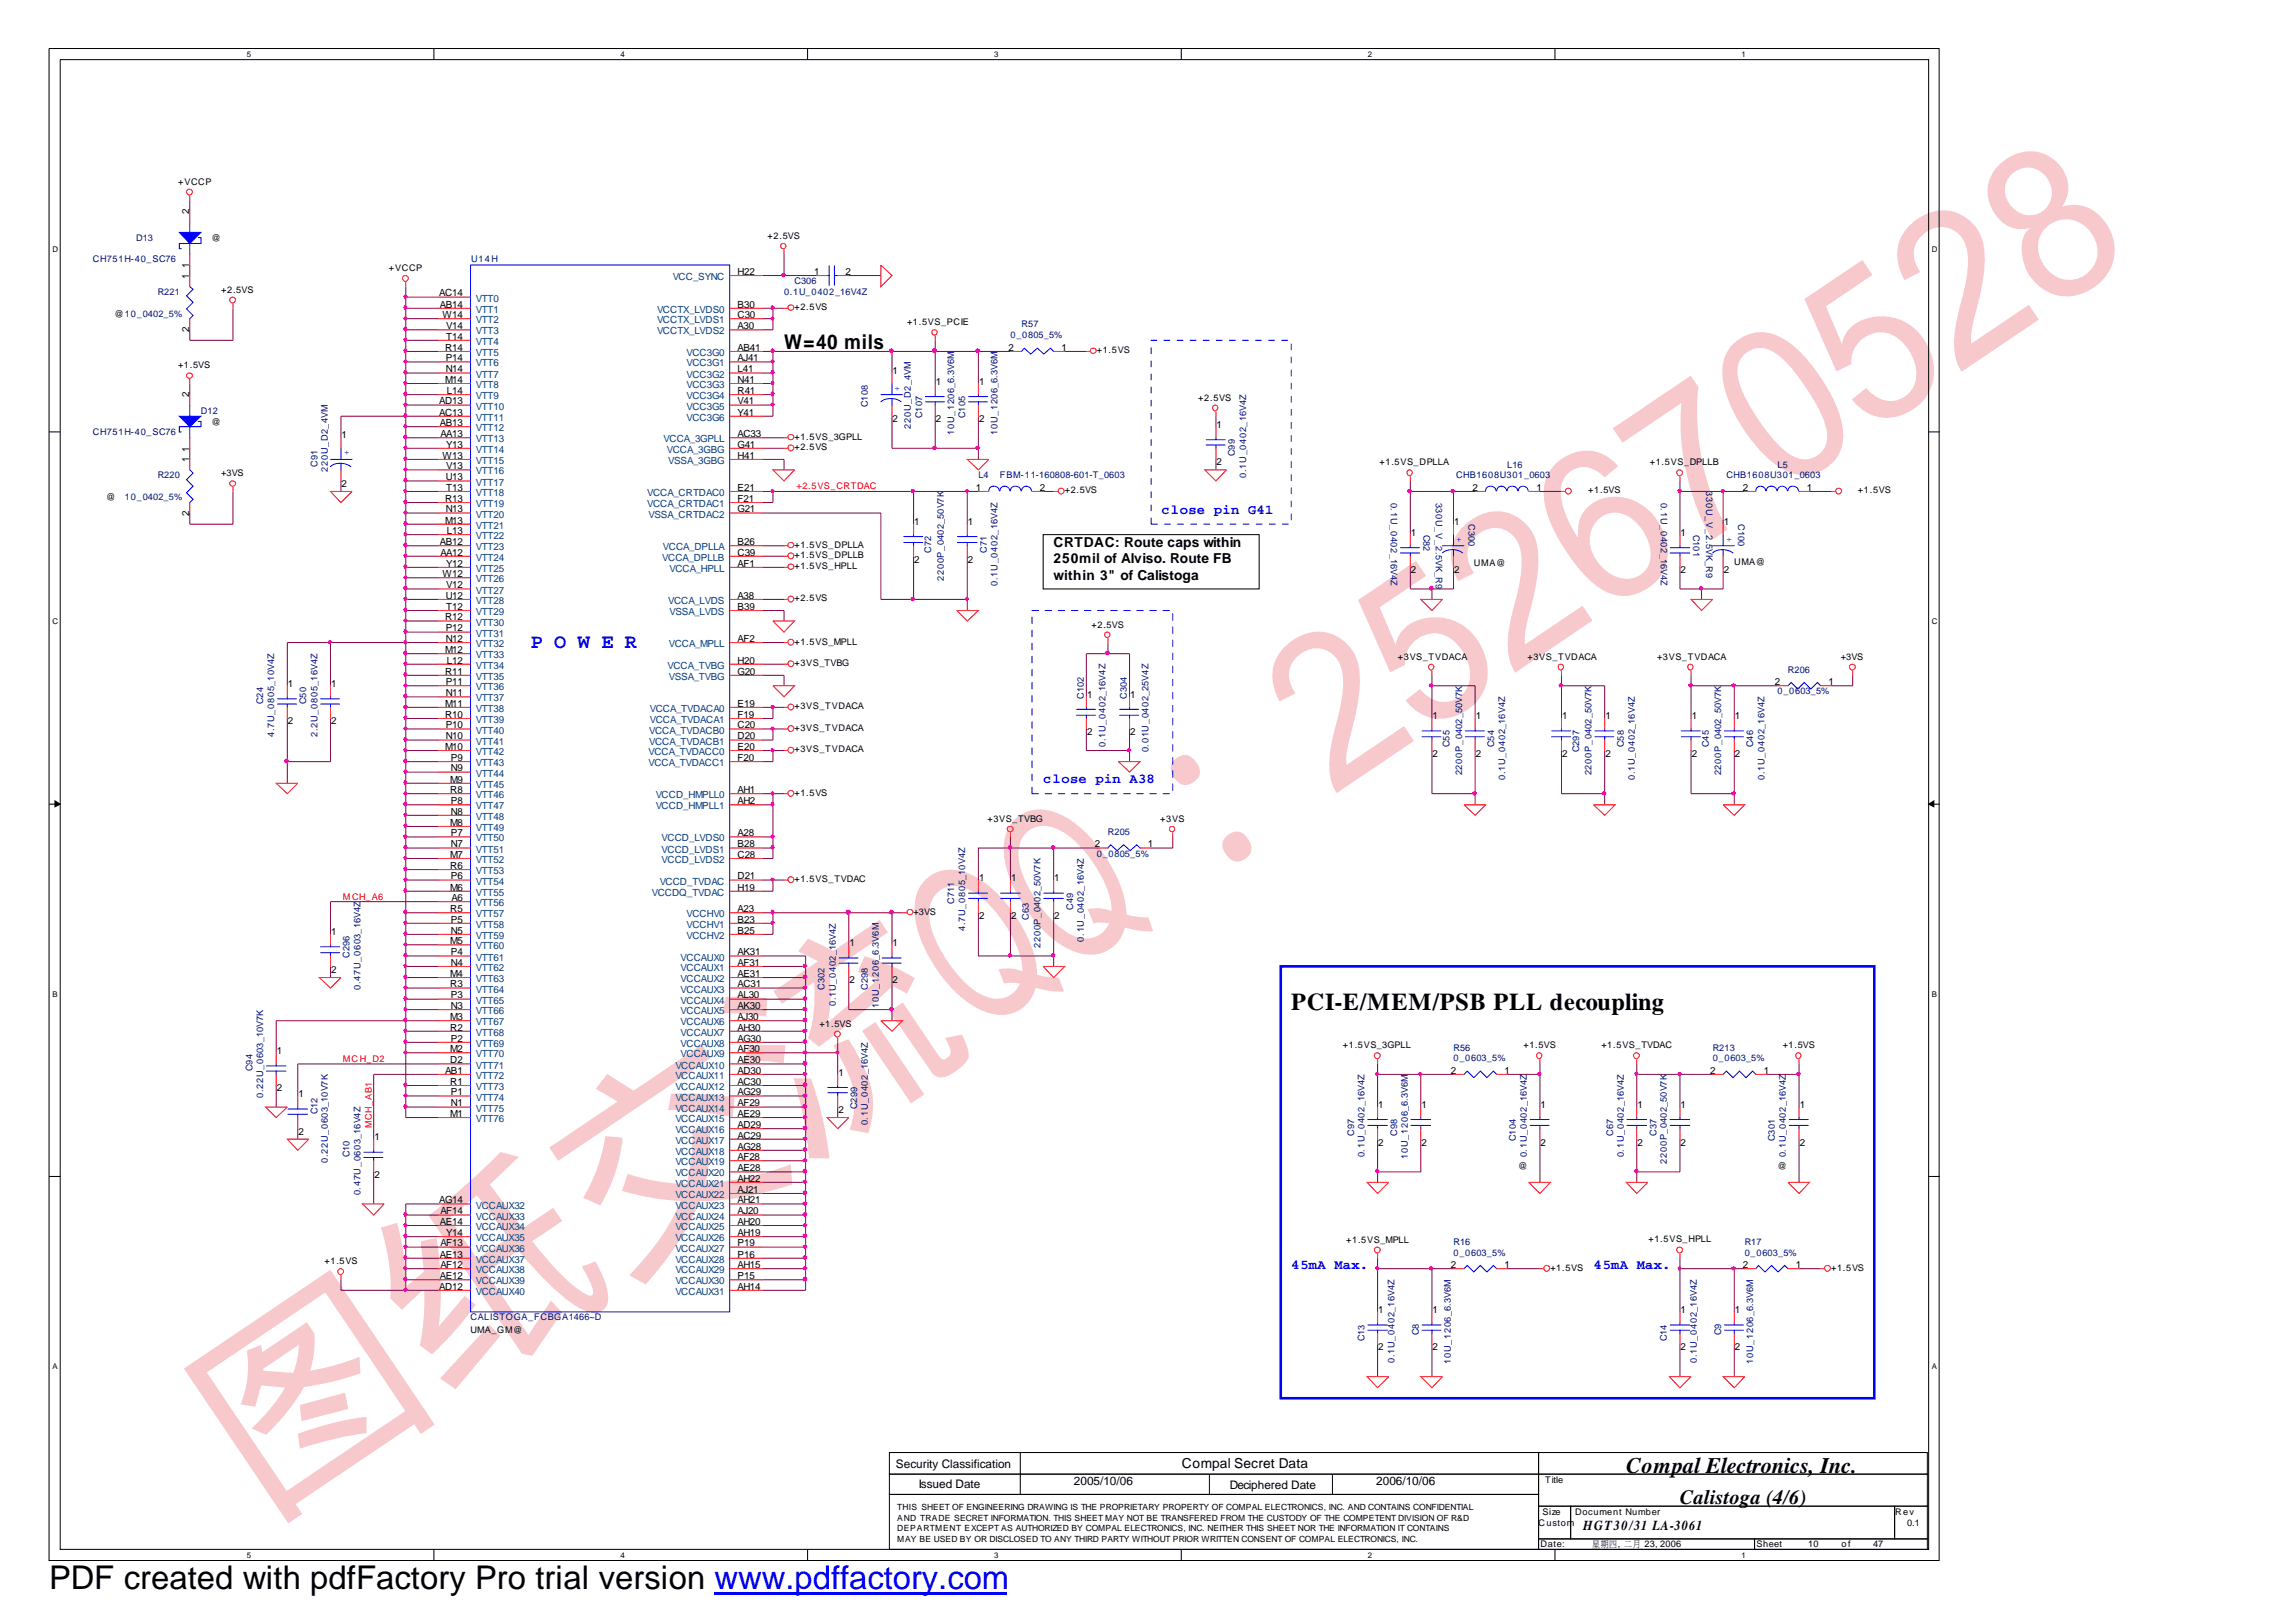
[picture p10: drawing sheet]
<svg xmlns="http://www.w3.org/2000/svg" width="297mm" height="210mm" viewBox="0 0 297 210" stroke-linecap="round" stroke-linejoin="round" font-family="sans-serif">
<defs><g id="words">
<text font-size="27.9" fill="#f7c9cc" x="33.8" y="196.5" transform="rotate(-34 33.8 196.5)">图纸交流QQ：252670528</text>
<text font-size="4.2" x="6.3" y="205.7">PDF created with pdfFactory Pro trial version www.pdffactory.com</text>
<text font-size="3.1" x="167" y="130.7">PCI-E/MEM/PSB PLL decoupling</text>
<text font-size="2.9" x="210.4" y="190.7">Compal Electronics, Inc.</text>
<g font-size="2.6">
<text x="101.4" y="45.1">W=40 mils</text>
<text x="217.3" y="194.6">Calistoga (4/6)</text>
</g>
<text font-size="2.6" fill="#00f" x="68.7" y="83.9">P O W E R</text>
<g font-size="1.8">
<text x="136.3" y="70.8">CRTDAC: Route caps within</text>
<text x="136.3" y="72.9">250mil of Alviso. Route FB</text>
<text x="136.3" y="75">within 3&quot; of Calistoga</text>
<text x="152.9" y="189.9">Compal Secret Data</text>
<text x="204.8" y="198">HGT30/31 LA-3061</text>
</g>
<g font-size="1.8" fill="#00f">
<text x="150.3" y="66.5">close pin G41</text>
<text x="135" y="101.4">close pin A38</text>
<text x="167" y="164.3">45mA Max.</text>
<text x="206.2" y="164.3">45mA Max.</text>
</g>
<g font-size="1.5">
<text x="115.9" y="189.9">Security Classification</text>
<text x="118.9" y="192.5">Issued Date</text>
<text x="138.9" y="192.2">2005/10/06</text>
<text x="159.1" y="192.7">Deciphered Date</text>
<text x="178.1" y="192.2">2006/10/06</text>
</g>
<g font-size="1.3">
<text x="24.5" y="27.7" transform="rotate(-90 24.5 27.7)">2</text>
<text x="24.5" y="34.6" transform="rotate(-90 24.5 34.6)">1</text>
<text x="95.4" y="35.6">H22</text>
<text x="105.3" y="35.6">1</text>
<text x="109.4" y="35.6">2</text>
<text x="24.5" y="36.1" transform="rotate(-90 24.5 36.1)">1</text>
<text x="56.8" y="38.4">AC14</text>
<text x="56.9" y="39.8">AB14</text>
<text x="57.2" y="41.2">W14</text>
<text x="95.4" y="39.8">B30</text>
<text x="95.4" y="41.2">C30</text>
<text x="24.5" y="43" transform="rotate(-90 24.5 43)">2</text>
<text x="57.6" y="45.4">R14</text>
<text x="57.7" y="46.8">P14</text>
<text x="57.7" y="42.6">V14</text>
<text x="57.7" y="44">T14</text>
<text x="95.4" y="45.4">AB41</text>
<text x="95.4" y="46.8">AJ41</text>
<text x="95.4" y="42.6">A30</text>
<text x="130.5" y="45.4">2</text>
<text x="137.3" y="45.4">1</text>
<text x="24.5" y="51.4" transform="rotate(-90 24.5 51.4)">2</text>
<text x="56.8" y="52.3">AD13</text>
<text x="56.8" y="53.8">AC13</text>
<text x="57.6" y="49.5">M14</text>
<text x="57.7" y="48.2">N14</text>
<text x="57.8" y="51">L14</text>
<text x="95.4" y="48.2">L41</text>
<text x="95.4" y="49.5">N41</text>
<text x="95.4" y="51">R41</text>
<text x="95.4" y="52.3">V41</text>
<text x="95.4" y="53.8">Y41</text>
<text x="115.5" y="48.4">1</text>
<text x="121.1" y="49.8">1</text>
<text x="126.7" y="49.8">1</text>
<text x="24.5" y="59.8" transform="rotate(-90 24.5 59.8)">1</text>
<text x="24.5" y="58.4" transform="rotate(-90 24.5 58.4)">1</text>
<text x="44.2" y="56.7">1</text>
<text x="56.9" y="55.1">AB13</text>
<text x="57" y="56.6">AA13</text>
<text x="57.2" y="59.4">W13</text>
<text x="57.7" y="57.9">Y13</text>
<text x="95.4" y="59.4">H41</text>
<text x="95.4" y="57.9">G41</text>
<text x="95.4" y="56.6">AC33</text>
<text x="115.5" y="54.6">2</text>
<text x="121.1" y="54.6">2</text>
<text x="126.7" y="54.6">2</text>
<text x="157.4" y="55.4">1</text>
<text x="44.2" y="63">2</text>
<text x="57.6" y="65">R13</text>
<text x="57.7" y="62.2">U13</text>
<text x="57.7" y="60.7">V13</text>
<text x="57.7" y="63.5">T13</text>
<text x="95.4" y="63.5">E21</text>
<text x="95.4" y="65">F21</text>
<text x="126.2" y="63.5">1</text>
<text x="134.5" y="63.5">2</text>
<text x="157.4" y="60.2">2</text>
<text x="190.5" y="63.5">2</text>
<text x="198.8" y="63.5">1</text>
<text x="225.5" y="63.5">2</text>
<text x="233.8" y="63.5">1</text>
<text x="24.5" y="66.8" transform="rotate(-90 24.5 66.8)">2</text>
<text x="56.9" y="70.5">AB12</text>
<text x="57" y="71.9">AA12</text>
<text x="57.6" y="67.7">M13</text>
<text x="57.7" y="66.3">N13</text>
<text x="57.8" y="69.1">L13</text>
<text x="95.4" y="66.3">G21</text>
<text x="95.4" y="70.5">B26</text>
<text x="95.4" y="71.9">C39</text>
<text x="118.3" y="67.9">1</text>
<text x="125.2" y="67.9">1</text>
<text x="182.5" y="69.4">1</text>
<text x="188.1" y="67.9">1</text>
<text x="217.4" y="69.4">1</text>
<text x="223" y="67.9">1</text>
<text x="57.2" y="74.7">W12</text>
<text x="57.7" y="77.5">U12</text>
<text x="57.7" y="73.3">Y12</text>
<text x="57.7" y="76.1">V12</text>
<text x="95.4" y="77.5">A38</text>
<text x="95.4" y="73.3">AF1</text>
<text x="118.3" y="72.8">2</text>
<text x="125.2" y="72.8">2</text>
<text x="182.5" y="74.2">2</text>
<text x="188.1" y="74.2">2</text>
<text x="217.4" y="74.2">2</text>
<text x="223" y="74.2">2</text>
<text x="57.6" y="80.3">R12</text>
<text x="57.7" y="81.7">P12</text>
<text x="57.7" y="83.1">N12</text>
<text x="57.7" y="78.9">T12</text>
<text x="95.4" y="78.9">B39</text>
<text x="95.4" y="83.1">AF2</text>
<text x="37.3" y="88.9">1</text>
<text x="42.8" y="88.9">1</text>
<text x="57.6" y="84.5">M12</text>
<text x="57.6" y="87.3">R11</text>
<text x="57.7" y="88.7">P11</text>
<text x="57.8" y="85.9">L12</text>
<text x="95.4" y="85.9">H20</text>
<text x="95.4" y="87.3">G20</text>
<text x="229.6" y="88.7">2</text>
<text x="236.6" y="88.7">1</text>
<text x="37.3" y="93.7">2</text>
<text x="42.8" y="93.7">2</text>
<text x="57.6" y="91.5">M11</text>
<text x="57.6" y="92.9">R10</text>
<text x="57.7" y="90.1">N11</text>
<text x="57.7" y="94.2">P10</text>
<text x="57.7" y="95.7">N10</text>
<text x="95.4" y="91.5">E19</text>
<text x="95.4" y="92.9">F19</text>
<text x="95.4" y="94.2">C20</text>
<text x="95.4" y="95.7">D20</text>
<text x="140.6" y="90.3">1</text>
<text x="140.6" y="95.2">2</text>
<text x="146.2" y="90.3">1</text>
<text x="146.2" y="95.2">2</text>
<text x="185.3" y="93.1">1</text>
<text x="190.9" y="93.1">1</text>
<text x="202.1" y="93.1">1</text>
<text x="207.7" y="93.1">1</text>
<text x="218.9" y="93.1">1</text>
<text x="224.5" y="93.1">1</text>
<text x="57.6" y="97">M10</text>
<text x="58.3" y="101.3">M9</text>
<text x="58.3" y="98.5">P9</text>
<text x="58.3" y="99.8">N9</text>
<text x="95.4" y="97">E20</text>
<text x="95.4" y="98.5">F20</text>
<text x="185.3" y="98">2</text>
<text x="190.9" y="98">2</text>
<text x="202.1" y="98">2</text>
<text x="207.7" y="98">2</text>
<text x="218.9" y="98">2</text>
<text x="224.5" y="98">2</text>
<text x="58.3" y="102.6">R8</text>
<text x="58.3" y="106.9">M8</text>
<text x="58.3" y="104.1">P8</text>
<text x="58.3" y="105.4">N8</text>
<text x="95.4" y="102.6">AH1</text>
<text x="95.4" y="104.1">AH2</text>
<text x="58.3" y="111">M7</text>
<text x="58.3" y="112.5">R6</text>
<text x="58.3" y="108.2">P7</text>
<text x="58.3" y="109.7">N7</text>
<text x="58.3" y="113.8">P6</text>
<text x="95.4" y="108.2">A28</text>
<text x="95.4" y="109.7">B28</text>
<text x="95.4" y="111">C28</text>
<text x="95.4" y="113.8">D21</text>
<text x="141.6" y="109.7">2</text>
<text x="148.5" y="109.7">1</text>
<text x="58.3" y="115.2">M6</text>
<text x="58.3" y="118">R5</text>
<text x="58.3" y="119.4">P5</text>
<text x="58.4" y="116.6">A6</text>
<text x="95.4" y="115.2">H19</text>
<text x="95.4" y="118">A23</text>
<text x="95.4" y="119.4">B23</text>
<text x="126.7" y="114.1">1</text>
<text x="126.7" y="118.9">2</text>
<text x="130.8" y="114.1">1</text>
<text x="130.8" y="118.9">2</text>
<text x="136.4" y="114.1">1</text>
<text x="136.4" y="118.9">2</text>
<text x="42.8" y="121">1</text>
<text x="42.8" y="125.9">2</text>
<text x="58.3" y="122.2">M5</text>
<text x="58.3" y="120.8">N5</text>
<text x="58.3" y="123.6">P4</text>
<text x="58.3" y="125">N4</text>
<text x="95.4" y="120.8">B25</text>
<text x="95.4" y="125">AF31</text>
<text x="95.4" y="123.6">AK31</text>
<text x="109.9" y="122.4">1</text>
<text x="115.5" y="122.4">1</text>
<text x="58.3" y="126.4">M4</text>
<text x="58.3" y="127.8">R3</text>
<text x="58.3" y="129.2">P3</text>
<text x="58.3" y="130.6">N3</text>
<text x="95.4" y="126.4">AE31</text>
<text x="95.4" y="127.8">AC31</text>
<text x="95.4" y="129.2">AL30</text>
<text x="95.4" y="130.6">AK30</text>
<text x="109.9" y="127.3">2</text>
<text x="115.5" y="127.3">2</text>
<text x="35.8" y="136.4">1</text>
<text x="58.3" y="132">M3</text>
<text x="58.3" y="133.4">R2</text>
<text x="58.3" y="136.2">M2</text>
<text x="58.3" y="137.6">D2</text>
<text x="58.3" y="134.8">P2</text>
<text x="95.4" y="137.6">AE30</text>
<text x="95.4" y="132">AJ30</text>
<text x="95.4" y="133.4">AH30</text>
<text x="95.4" y="134.8">AG30</text>
<text x="95.4" y="136.2">AF30</text>
<text x="35.8" y="141.2">2</text>
<text x="38.6" y="142">1</text>
<text x="57.6" y="139">AB1</text>
<text x="58.3" y="140.4">R1</text>
<text x="58.3" y="141.7">P1</text>
<text x="58.3" y="143.2">N1</text>
<text x="95.4" y="139">AD30</text>
<text x="95.4" y="140.4">AC30</text>
<text x="95.4" y="141.7">AG29</text>
<text x="95.4" y="143.2">AF29</text>
<text x="108.5" y="139.2">1</text>
<text x="178.3" y="143.4">1</text>
<text x="183.9" y="143.4">1</text>
<text x="187.7" y="139">2</text>
<text x="194.6" y="139">1</text>
<text x="199.3" y="143.4">1</text>
<text x="211.8" y="143.4">1</text>
<text x="217.4" y="143.4">1</text>
<text x="221.2" y="139">2</text>
<text x="228.2" y="139">1</text>
<text x="232.8" y="143.4">1</text>
<text x="38.6" y="146.8">2</text>
<text x="48.4" y="147.6">1</text>
<text x="58.3" y="144.5">M1</text>
<text x="95.4" y="144.5">AE29</text>
<text x="95.4" y="146">AD29</text>
<text x="95.4" y="147.3">AC29</text>
<text x="95.4" y="148.8">AG28</text>
<text x="108.5" y="144">2</text>
<text x="178.3" y="148.3">2</text>
<text x="183.9" y="148.3">2</text>
<text x="199.3" y="148.3">2</text>
<text x="211.8" y="148.3">2</text>
<text x="217.4" y="148.3">2</text>
<text x="232.8" y="148.3">2</text>
<text x="48.4" y="152.4">2</text>
<text x="56.8" y="155.7">AG14</text>
<text x="95.4" y="150.1">AF28</text>
<text x="95.4" y="151.6">AE28</text>
<text x="95.4" y="152.9">AH22</text>
<text x="95.4" y="154.4">AJ21</text>
<text x="95.4" y="155.7">AH21</text>
<text x="56.9" y="158.5">AE14</text>
<text x="57" y="157.2">AF14</text>
<text x="57" y="161.3">AF13</text>
<text x="57.7" y="159.9">Y14</text>
<text x="95.4" y="157.2">AJ20</text>
<text x="95.4" y="158.5">AH20</text>
<text x="95.4" y="159.9">AH19</text>
<text x="95.4" y="161.3">P19</text>
<text x="56.8" y="166.9">AD12</text>
<text x="56.9" y="162.7">AE13</text>
<text x="56.9" y="165.5">AE12</text>
<text x="57" y="164.1">AF12</text>
<text x="95.4" y="162.7">P16</text>
<text x="95.4" y="164.1">AH15</text>
<text x="95.4" y="165.5">P15</text>
<text x="95.4" y="166.9">AH14</text>
<text x="187.7" y="164.1">2</text>
<text x="194.6" y="164.1">1</text>
<text x="225.5" y="164.1">2</text>
<text x="232.3" y="164.1">1</text>
<text x="178.3" y="169.9">1</text>
<text x="185.3" y="169.9">1</text>
<text x="217.4" y="169.9">1</text>
<text x="224.5" y="169.9">1</text>
<text x="178.3" y="174.8">2</text>
<text x="185.3" y="174.8">2</text>
<text x="217.4" y="174.8">2</text>
<text x="224.5" y="174.8">2</text>
</g>
<g font-size="1.3" fill="#004080">
<text x="61.6" y="39">VTT0</text>
<text x="61.6" y="40.5">VTT1</text>
<text x="61.6" y="41.8">VTT2</text>
<text x="85" y="40.5">VCCTX_LVDS0</text>
<text x="85" y="41.8">VCCTX_LVDS1</text>
<text x="87" y="36.3">VCC_SYNC</text>
<text x="61.6" y="43.3">VTT3</text>
<text x="61.6" y="44.6">VTT4</text>
<text x="61.6" y="46.1">VTT5</text>
<text x="61.6" y="47.4">VTT6</text>
<text x="85" y="43.3">VCCTX_LVDS2</text>
<text x="88.8" y="46.1">VCC3G0</text>
<text x="88.8" y="47.4">VCC3G1</text>
<text x="61.6" y="48.9">VTT7</text>
<text x="61.6" y="50.2">VTT8</text>
<text x="61.6" y="51.7">VTT9</text>
<text x="61.6" y="53">VTT10</text>
<text x="88.8" y="48.9">VCC3G2</text>
<text x="88.8" y="50.2">VCC3G3</text>
<text x="88.8" y="51.7">VCC3G4</text>
<text x="88.8" y="53">VCC3G5</text>
<text x="61.6" y="54.5">VTT11</text>
<text x="61.6" y="55.8">VTT12</text>
<text x="61.6" y="57.2">VTT13</text>
<text x="61.6" y="58.6">VTT14</text>
<text x="85.9" y="57.2">VCCA_3GPLL</text>
<text x="86.3" y="58.6">VCCA_3GBG</text>
<text x="88.8" y="54.5">VCC3G6</text>
<text x="61.6" y="60">VTT15</text>
<text x="61.6" y="61.4">VTT16</text>
<text x="61.6" y="62.8">VTT17</text>
<text x="61.6" y="64.2">VTT18</text>
<text x="61.6" y="65.6">VTT19</text>
<text x="83.7" y="64.2">VCCA_CRTDAC0</text>
<text x="83.7" y="65.6">VCCA_CRTDAC1</text>
<text x="86.4" y="60">VSSA_3GBG</text>
<text x="61.6" y="67">VTT20</text>
<text x="61.6" y="68.4">VTT21</text>
<text x="61.6" y="69.8">VTT22</text>
<text x="61.6" y="71.2">VTT23</text>
<text x="83.9" y="67">VSSA_CRTDAC2</text>
<text x="85.8" y="71.2">VCCA_DPLLA</text>
<text x="61.6" y="72.6">VTT24</text>
<text x="61.6" y="74">VTT25</text>
<text x="61.6" y="75.4">VTT26</text>
<text x="61.6" y="76.8">VTT27</text>
<text x="85.7" y="72.6">VCCA_DPLLB</text>
<text x="86.6" y="74">VCCA_HPLL</text>
<text x="61.6" y="78.2">VTT28</text>
<text x="61.6" y="79.6">VTT29</text>
<text x="61.6" y="81">VTT30</text>
<text x="61.6" y="82.4">VTT31</text>
<text x="61.6" y="83.7">VTT32</text>
<text x="86.4" y="78.2">VCCA_LVDS</text>
<text x="86.5" y="83.7">VCCA_MPLL</text>
<text x="86.6" y="79.6">VSSA_LVDS</text>
<text x="61.6" y="85.2">VTT33</text>
<text x="61.6" y="86.5">VTT34</text>
<text x="61.6" y="88">VTT35</text>
<text x="61.6" y="89.3">VTT36</text>
<text x="86.4" y="86.5">VCCA_TVBG</text>
<text x="86.5" y="88">VSSA_TVBG</text>
<text x="61.6" y="90.8">VTT37</text>
<text x="61.6" y="92.1">VTT38</text>
<text x="61.6" y="93.6">VTT39</text>
<text x="61.6" y="94.9">VTT40</text>
<text x="84" y="94.9">VCCA_TVDACB0</text>
<text x="84.1" y="92.1">VCCA_TVDACA0</text>
<text x="84.1" y="93.6">VCCA_TVDACA1</text>
<text x="61.6" y="96.4">VTT41</text>
<text x="61.6" y="97.7">VTT42</text>
<text x="61.6" y="99.2">VTT43</text>
<text x="61.6" y="100.5">VTT44</text>
<text x="61.6" y="102">VTT45</text>
<text x="83.9" y="97.7">VCCA_TVDACC0</text>
<text x="83.9" y="99.2">VCCA_TVDACC1</text>
<text x="84" y="96.4">VCCA_TVDACB1</text>
<text x="61.6" y="103.3">VTT46</text>
<text x="61.6" y="104.7">VTT47</text>
<text x="61.6" y="106.1">VTT48</text>
<text x="61.6" y="107.5">VTT49</text>
<text x="84.8" y="103.3">VCCD_HMPLL0</text>
<text x="84.8" y="104.7">VCCD_HMPLL1</text>
<text x="61.6" y="108.9">VTT50</text>
<text x="61.6" y="110.3">VTT51</text>
<text x="61.6" y="111.7">VTT52</text>
<text x="61.6" y="113.1">VTT53</text>
<text x="85.6" y="108.9">VCCD_LVDS0</text>
<text x="85.6" y="110.3">VCCD_LVDS1</text>
<text x="85.6" y="111.7">VCCD_LVDS2</text>
<text x="61.6" y="114.5">VTT54</text>
<text x="61.6" y="115.9">VTT55</text>
<text x="61.6" y="117.3">VTT56</text>
<text x="61.6" y="118.7">VTT57</text>
<text x="84.3" y="115.9">VCCDQ_TVDAC</text>
<text x="85.3" y="114.5">VCCD_TVDAC</text>
<text x="88.8" y="118.7">VCCHV0</text>
<text x="61.6" y="121.5">VTT59</text>
<text x="61.6" y="122.9">VTT60</text>
<text x="61.6" y="124.3">VTT61</text>
<text x="61.6" y="125.7">VTT62</text>
<text x="61.6" y="120.1">VTT58</text>
<text x="88.1" y="125.7">VCCAUX1</text>
<text x="88.1" y="124.3">VCCAUX0</text>
<text x="88.8" y="120.1">VCCHV1</text>
<text x="88.8" y="121.5">VCCHV2</text>
<text x="61.6" y="127.1">VTT63</text>
<text x="61.6" y="128.5">VTT64</text>
<text x="61.6" y="129.9">VTT65</text>
<text x="61.6" y="131.2">VTT66</text>
<text x="88.1" y="127.1">VCCAUX2</text>
<text x="88.1" y="128.5">VCCAUX3</text>
<text x="88.1" y="129.9">VCCAUX4</text>
<text x="88.1" y="131.2">VCCAUX5</text>
<text x="61.6" y="132.7">VTT67</text>
<text x="61.6" y="134">VTT68</text>
<text x="61.6" y="135.5">VTT69</text>
<text x="61.6" y="136.8">VTT70</text>
<text x="88.1" y="132.7">VCCAUX6</text>
<text x="88.1" y="134">VCCAUX7</text>
<text x="88.1" y="135.5">VCCAUX8</text>
<text x="88.1" y="136.8">VCCAUX9</text>
<text x="61.6" y="138.3">VTT71</text>
<text x="61.6" y="139.6">VTT72</text>
<text x="61.6" y="141.1">VTT73</text>
<text x="61.6" y="142.4">VTT74</text>
<text x="61.6" y="143.9">VTT75</text>
<text x="87.4" y="138.3">VCCAUX10</text>
<text x="87.4" y="139.6">VCCAUX11</text>
<text x="87.4" y="141.1">VCCAUX12</text>
<text x="87.4" y="142.4">VCCAUX13</text>
<text x="87.4" y="143.9">VCCAUX14</text>
<text x="61.6" y="145.2">VTT76</text>
<text x="87.4" y="145.2">VCCAUX15</text>
<text x="87.4" y="146.7">VCCAUX16</text>
<text x="87.4" y="148">VCCAUX17</text>
<text x="87.4" y="149.5">VCCAUX18</text>
<text x="87.4" y="150.8">VCCAUX19</text>
<text x="87.4" y="152.2">VCCAUX20</text>
<text x="87.4" y="153.6">VCCAUX21</text>
<text x="87.4" y="155">VCCAUX22</text>
<text x="61.6" y="156.4">VCCAUX32</text>
<text x="61.6" y="157.8">VCCAUX33</text>
<text x="61.6" y="159.2">VCCAUX34</text>
<text x="61.6" y="160.6">VCCAUX35</text>
<text x="61.6" y="162">VCCAUX36</text>
<text x="87.4" y="156.4">VCCAUX23</text>
<text x="87.4" y="157.8">VCCAUX24</text>
<text x="87.4" y="159.2">VCCAUX25</text>
<text x="87.4" y="160.6">VCCAUX26</text>
<text x="87.4" y="162">VCCAUX27</text>
<text x="61.6" y="163.4">VCCAUX37</text>
<text x="61.6" y="164.8">VCCAUX38</text>
<text x="61.6" y="166.2">VCCAUX39</text>
<text x="61.6" y="167.6">VCCAUX40</text>
<text x="87.4" y="163.4">VCCAUX28</text>
<text x="87.4" y="164.8">VCCAUX29</text>
<text x="87.4" y="166.2">VCCAUX30</text>
<text x="87.4" y="167.6">VCCAUX31</text>
</g>
<g font-size="1.2">
<text x="23" y="23.9">+VCCP</text>
<text x="27.3" y="31.2">@</text>
<text x="50.3" y="35.1">+VCCP</text>
<text x="99.3" y="30.9">+2.5VS</text>
<text x="14.8" y="41">@10_0402_5%</text>
<text x="28.6" y="37.9">+2.5VS</text>
<text x="102.8" y="40.1">+2.5VS</text>
<text x="23" y="47.7">+1.5VS</text>
<text x="117.3" y="42.1">+1.5VS_PCIE</text>
<text x="141.9" y="45.7">+1.5VS</text>
<text x="155" y="51.8">+2.5VS</text>
<text x="27.3" y="55">@</text>
<text x="102.8" y="56.9">+1.5VS_3GPLL</text>
<text x="102.8" y="58.3">+2.5VS</text>
<text x="13.7" y="64.7">@</text>
<text x="28.6" y="61.7">+3VS</text>
<text x="137.8" y="63.9">+2.5VS</text>
<text x="178.5" y="60.2">+1.5VS_DPLLA</text>
<text x="205.5" y="63.9">+1.5VS</text>
<text x="213.4" y="60.2">+1.5VS_DPLLB</text>
<text x="240.4" y="63.9">+1.5VS</text>
<text x="102.8" y="70.9">+1.5VS_DPLLA</text>
<text x="102.8" y="72.2">+1.5VS_DPLLB</text>
<text x="102.8" y="73.7">+1.5VS_HPLL</text>
<text x="102.8" y="77.8">+2.5VS</text>
<text x="190.7" y="73.3">UMA@</text>
<text x="224.4" y="73.1">UMA@</text>
<text x="102.8" y="83.4">+1.5VS_MPLL</text>
<text x="141.2" y="81.2">+2.5VS</text>
<text x="102.8" y="86.2">+3VS_TVBG</text>
<text x="180.8" y="85.4">+3VS_TVDACA</text>
<text x="197.6" y="85.4">+3VS_TVDACA</text>
<text x="214.4" y="85.4">+3VS_TVDACA</text>
<text x="238.2" y="85.4">+3VS</text>
<text x="102.8" y="91.8">+3VS_TVDACA</text>
<text x="102.8" y="94.6">+3VS_TVDACA</text>
<text x="102.8" y="97.4">+3VS_TVDACA</text>
<text x="102.8" y="103">+1.5VS</text>
<text x="127.8" y="106.4">+3VS_TVBG</text>
<text x="150.1" y="106.4">+3VS</text>
<text x="102.8" y="114.1">+1.5VS_TVDAC</text>
<text x="118.2" y="118.4">+3VS</text>
<text x="106" y="132.9">+1.5VS</text>
<text x="173.7" y="135.7">+1.5VS_3GPLL</text>
<text x="197.1" y="135.7">+1.5VS</text>
<text x="207.2" y="135.7">+1.5VS_TVDAC</text>
<text x="230.6" y="135.7">+1.5VS</text>
<text x="196.4" y="151.3">@</text>
<text x="230" y="151.3">@</text>
<text x="174.2" y="160.8">+1.5VS_MPLL</text>
<text x="213.3" y="160.7">+1.5VS_HPLL</text>
<text x="42" y="163.6">+1.5VS</text>
<text x="200.6" y="164.4">+1.5VS</text>
<text x="236.9" y="164.4">+1.5VS</text>
<text x="60.9" y="172.6">UMA_GM@</text>
<text x="199.9" y="192">Title</text>
<text x="199.1" y="197.5">Custom</text>
<text x="199.6" y="196">Size</text>
<text x="203.8" y="196">Document Number</text>
<text x="245.2" y="196">Rev</text>
<text x="246.7" y="197.5">0.1</text>
<text x="199.3" y="200.3">Date:</text>
<text x="206" y="200.3">星, 二</text>
<text x="207.1" y="200.3">期 月</text>
<text x="208.2" y="200.3">四</text>
<text x="212.8" y="200.3">23, 2006</text>
<text x="227.2" y="200.3">Sheet</text>
<text x="233.9" y="200.3">10</text>
<text x="238.3" y="200.3">of</text>
<text x="242.3" y="200.3">47</text>
</g>
<g font-size="1.2" fill="#000080">
<text x="12" y="34">CH751H-40_SC76</text>
<text x="17.6" y="31.2">D13</text>
<text x="61" y="34">U14H</text>
<text x="20.4" y="38.2">R221</text>
<text x="101.4" y="38.2">0.1U_0402_16V4Z</text>
<text x="102.8" y="36.8">C306</text>
<text x="130.7" y="43.8">0_0805_5%</text>
<text x="132.2" y="42.3">R57</text>
<text x="26" y="53.5">D12</text>
<text x="112.3" y="52.7" transform="rotate(-90 112.3 52.7)">C108</text>
<text x="12" y="56.3">CH751H-40_SC76</text>
<text x="117.9" y="55.5" transform="rotate(-90 117.9 55.5)">220U_D2_4VM</text>
<text x="119.3" y="54.1" transform="rotate(-90 119.3 54.1)">C107</text>
<text x="123.4" y="56.3" transform="rotate(-90 123.4 56.3)">10U_1206_6.3V6M</text>
<text x="124.9" y="54.1" transform="rotate(-90 124.9 54.1)">C105</text>
<text x="129" y="56.3" transform="rotate(-90 129 56.3)">10U_1206_6.3V6M</text>
<text x="159.8" y="59" transform="rotate(-90 159.8 59)">C99</text>
<text x="16.2" y="64.7">10_0402_5%</text>
<text x="20.4" y="61.9">R220</text>
<text x="41.1" y="60.4" transform="rotate(-90 41.1 60.4)">C91</text>
<text x="42.4" y="61.1" transform="rotate(-90 42.4 61.1)">220U_D2_4VM</text>
<text x="126.6" y="61.9">L4</text>
<text x="129.4" y="61.9">FBM-11-160808-601-T_0603</text>
<text x="161.2" y="61.8" transform="rotate(-90 161.2 61.8)">0.1U_0402_16V4Z</text>
<text x="179.9" y="65" transform="rotate(90 179.9 65)">0.1U_0402_16V4Z</text>
<text x="185.8" y="65" transform="rotate(90 185.8 65)">330U_V_2.5VK_R9</text>
<text x="188.4" y="61.9">CHB1608U301_0603</text>
<text x="195" y="60.6">L16</text>
<text x="214.9" y="65" transform="rotate(90 214.9 65)">0.1U_0402_16V4Z</text>
<text x="220.7" y="63.6" transform="rotate(90 220.7 63.6)">330U_V_2.5VK_R9</text>
<text x="223.4" y="61.9">CHB1608U301_0603</text>
<text x="230" y="60.6">L5</text>
<text x="120.5" y="71.6" transform="rotate(-90 120.5 71.6)">C72</text>
<text x="127.7" y="71.6" transform="rotate(-90 127.7 71.6)">C71</text>
<text x="184.1" y="69.2" transform="rotate(90 184.1 69.2)">C82</text>
<text x="190" y="67.8" transform="rotate(90 190 67.8)">C300</text>
<text x="219" y="69.2" transform="rotate(90 219 69.2)">C101</text>
<text x="224.9" y="67.8" transform="rotate(90 224.9 67.8)">C100</text>
<text x="122.1" y="75.2" transform="rotate(-90 122.1 75.2)">2200P_0402_50V7K</text>
<text x="129" y="75.8" transform="rotate(-90 129 75.8)">0.1U_0402_16V4Z</text>
<text x="230" y="89.8">0_0603_5%</text>
<text x="231.3" y="87.1">R206</text>
<text x="34" y="91.1" transform="rotate(-90 34 91.1)">C24</text>
<text x="35.5" y="95.3" transform="rotate(-90 35.5 95.3)">4.7U_0805_10V4Z</text>
<text x="39.6" y="91.1" transform="rotate(-90 39.6 91.1)">C50</text>
<text x="41.1" y="95.3" transform="rotate(-90 41.1 95.3)">2.2U_0805_16V4Z</text>
<text x="140.2" y="90.4" transform="rotate(-90 140.2 90.4)">C102</text>
<text x="145.8" y="90.4" transform="rotate(-90 145.8 90.4)">C304</text>
<text x="143" y="96.7" transform="rotate(-90 143 96.7)">0.1U_0402_16V4Z</text>
<text x="148.6" y="97.4" transform="rotate(-90 148.6 97.4)">0.01U_0402_25V4Z</text>
<text x="187.5" y="96.7" transform="rotate(-90 187.5 96.7)">C55</text>
<text x="189.1" y="100.3" transform="rotate(-90 189.1 100.3)">2200P_0402_50V7K</text>
<text x="193.3" y="96.7" transform="rotate(-90 193.3 96.7)">C54</text>
<text x="194.7" y="100.9" transform="rotate(-90 194.7 100.9)">0.1U_0402_16V4Z</text>
<text x="204.3" y="97.4" transform="rotate(-90 204.3 97.4)">C297</text>
<text x="205.9" y="100.3" transform="rotate(-90 205.9 100.3)">2200P_0402_50V7K</text>
<text x="210.1" y="96.7" transform="rotate(-90 210.1 96.7)">C58</text>
<text x="211.5" y="100.9" transform="rotate(-90 211.5 100.9)">0.1U_0402_16V4Z</text>
<text x="221.1" y="96.7" transform="rotate(-90 221.1 96.7)">C45</text>
<text x="222.7" y="100.3" transform="rotate(-90 222.7 100.3)">2200P_0402_50V7K</text>
<text x="226.8" y="96.7" transform="rotate(-90 226.8 96.7)">C46</text>
<text x="228.3" y="100.9" transform="rotate(-90 228.3 100.9)">0.1U_0402_16V4Z</text>
<text x="141.9" y="110.8">0_0805_5%</text>
<text x="143.3" y="108">R205</text>
<text x="123.4" y="116.9" transform="rotate(-90 123.4 116.9)">C711</text>
<text x="133.1" y="119.1" transform="rotate(-90 133.1 119.1)">C63</text>
<text x="138.9" y="117.7" transform="rotate(-90 138.9 117.7)">C49</text>
<text x="45.2" y="124" transform="rotate(-90 45.2 124)">C296</text>
<text x="124.9" y="120.5" transform="rotate(-90 124.9 120.5)">4.7U_0805_10V4Z</text>
<text x="134.6" y="122.7" transform="rotate(-90 134.6 122.7)">2200P_0402_50V7K</text>
<text x="140.2" y="121.8" transform="rotate(-90 140.2 121.8)">0.1U_0402_16V4Z</text>
<text x="46.7" y="128.1" transform="rotate(-90 46.7 128.1)">0.47U_0603_16V4Z</text>
<text x="106.7" y="128.1" transform="rotate(-90 106.7 128.1)">C302</text>
<text x="108.1" y="130.2" transform="rotate(-90 108.1 130.2)">0.1U_0402_16V4Z</text>
<text x="112.3" y="128.1" transform="rotate(-90 112.3 128.1)">C298</text>
<text x="113.7" y="130.4" transform="rotate(-90 113.7 130.4)">10U_1206_6.3V6M</text>
<text x="188" y="136">R56</text>
<text x="188" y="137.3">0_0603_5%</text>
<text x="221.6" y="136">R213</text>
<text x="221.6" y="137.3">0_0603_5%</text>
<text x="32.7" y="138.6" transform="rotate(-90 32.7 138.6)">C94</text>
<text x="34" y="142.1" transform="rotate(-90 34 142.1)">0.22U_0603_10V7K</text>
<text x="110.9" y="143.5" transform="rotate(-90 110.9 143.5)">C299</text>
<text x="41.1" y="144.2" transform="rotate(-90 41.1 144.2)">C12</text>
<text x="45.2" y="149.8" transform="rotate(-90 45.2 149.8)">C10</text>
<text x="112.3" y="145.6" transform="rotate(-90 112.3 145.6)">0.1U_0402_16V4Z</text>
<text x="175.2" y="147" transform="rotate(-90 175.2 147)">C97</text>
<text x="176.5" y="149.8" transform="rotate(-90 176.5 149.8)">0.1U_0402_16V4Z</text>
<text x="180.8" y="147" transform="rotate(-90 180.8 147)">C98</text>
<text x="182.1" y="150" transform="rotate(-90 182.1 150)">10U_1206_6.3V6M</text>
<text x="196.1" y="147.7" transform="rotate(-90 196.1 147.7)">C104</text>
<text x="197.5" y="149.8" transform="rotate(-90 197.5 149.8)">0.1U_0402_16V4Z</text>
<text x="208.7" y="147" transform="rotate(-90 208.7 147)">C67</text>
<text x="210.1" y="149.8" transform="rotate(-90 210.1 149.8)">0.1U_0402_16V4Z</text>
<text x="214.3" y="147" transform="rotate(-90 214.3 147)">C37</text>
<text x="229.6" y="147.7" transform="rotate(-90 229.6 147.7)">C301</text>
<text x="231.1" y="149.8" transform="rotate(-90 231.1 149.8)">0.1U_0402_16V4Z</text>
<text x="42.4" y="150.5" transform="rotate(-90 42.4 150.5)">0.22U_0603_10V7K</text>
<text x="46.7" y="154.7" transform="rotate(-90 46.7 154.7)">0.47U_0603_16V4Z</text>
<text x="215.6" y="150.6" transform="rotate(-90 215.6 150.6)">2200P_0402_50V7K</text>
<text x="188" y="161.1">R16</text>
<text x="225.7" y="161.1">R17</text>
<text x="188" y="162.5">0_0603_5%</text>
<text x="225.7" y="162.5">0_0603_5%</text>
<text x="60.9" y="170.9">CALISTOGA_FCBGA1466~D</text>
<text x="176.5" y="173.6" transform="rotate(-90 176.5 173.6)">C13</text>
<text x="183.6" y="172.8" transform="rotate(-90 183.6 172.8)">C8</text>
<text x="215.6" y="173.6" transform="rotate(-90 215.6 173.6)">C14</text>
<text x="222.7" y="172.8" transform="rotate(-90 222.7 172.8)">C9</text>
<text x="180.4" y="176.4" transform="rotate(-90 180.4 176.4)">0.1U_0402_16V4Z</text>
<text x="187.7" y="176.5" transform="rotate(-90 187.7 176.5)">10U_1206_6.3V6M</text>
<text x="219.5" y="176.4" transform="rotate(-90 219.5 176.4)">0.1U_0402_16V4Z</text>
<text x="226.8" y="176.5" transform="rotate(-90 226.8 176.5)">10U_1206_6.3V6M</text>
</g>
<g font-size="1.2" fill="#00f">
<text x="115.7" y="50.6">+</text>
<text x="44.5" y="58.9">+</text>
<text x="188.4" y="70.1">+</text>
<text x="223.4" y="70.1">+</text>
</g>
<g font-size="1.2" fill="#f00">
<text x="103" y="63.3">+2.5VS_CRTDAC</text>
<text x="44.4" y="116.4">MCH_A6</text>
<text x="44.4" y="137.4">MC H_D2</text>
<text x="48.1" y="146" transform="rotate(-90 48.1 146)">MCH_AB1</text>
</g>
<g font-size="1.1">
<text x="116.1" y="195.4">THIS SHEET OF ENGINEERING DRAWING IS THE PROPRIETARY PROPERTY OF COMPAL ELECTRONICS, INC. AND CONTAINS CONFIDENTIAL</text>
<text x="116.1" y="196.8">AND TRADE SECRET INFORMATION. THIS SHEET MAY NOT BE TRANSFERED FROM THE CUSTODY OF THE COMPETENT DIVISION OF R&amp;D</text>
<text x="116.1" y="198.1">DEPARTMENT EXCEPT AS AUTHORIZED BY COMPAL ELECTRONICS, INC. NEITHER THIS SHEET NOR THE INFORMATION IT CONTAINS</text>
<text x="116.1" y="199.5">MAY BE USED BY OR DISCLOSED TO ANY THIRD PARTY WITHOUT PRIOR WRITTEN CONSENT OF COMPAL ELECTRONICS, INC.</text>
</g>
<g font-size="1">
<text x="31.9" y="7.4">5</text>
<text x="80.3" y="7.4">4</text>
<text x="128.6" y="7.4">3</text>
<text x="177" y="7.4">2</text>
<text x="225.3" y="7.4">1</text>
<text x="6.8" y="32.6">D</text>
<text x="249.9" y="32.6">D</text>
<text x="6.8" y="80.8">C</text>
<text x="249.9" y="80.8">C</text>
<text x="6.8" y="129">B</text>
<text x="249.9" y="129">B</text>
<text x="6.8" y="177.1">A</text>
<text x="249.9" y="177.1">A</text>
<text x="31.9" y="201.6">5</text>
<text x="80.3" y="201.6">4</text>
<text x="128.6" y="201.6">3</text>
<text x="177" y="201.6">2</text>
<text x="225.3" y="201.6">1</text>
</g>
</g></defs>
<path d="M6.3 6.3h244.6v195.6h-244.6zM7.8 7.7h241.7v192.8h-241.7z" fill="none" stroke="#000" stroke-width=".13"/>
<g fill="#fff">
<path d="M31.9 6.4h.5v1.2h-.5z"/>
<path d="M31.9 200.6h.5v1.3h-.5z"/>
</g>
<path d="M56.1 6.3v1.4M56.1 200.5v1.4" fill="none" stroke="#000" stroke-width=".13"/>
<g fill="#fff">
<path d="M80.3 6.4h.5v1.2h-.5z"/>
<path d="M80.3 200.6h.5v1.3h-.5z"/>
</g>
<path d="M104.5 6.3v1.4M104.5 200.5v1.4" fill="none" stroke="#000" stroke-width=".13"/>
<g fill="#fff">
<path d="M128.6 6.4h.5v1.2h-.5z"/>
<path d="M128.6 200.6h.5v1.3h-.5z"/>
</g>
<path d="M152.8 6.3v1.4M152.8 200.5v1.4" fill="none" stroke="#000" stroke-width=".13"/>
<g fill="#fff">
<path d="M177 6.4h.5v1.2h-.5z"/>
<path d="M177 200.6h.5v1.3h-.5z"/>
</g>
<path d="M201.2 6.3v1.4M201.2 200.5v1.4" fill="none" stroke="#000" stroke-width=".13"/>
<g fill="#fff">
<path d="M225.3 6.4h.5v1.2h-.5z"/>
<path d="M225.3 200.6h.5v1.3h-.5z"/>
<path d="M6.8 31.6h.6v1.3h-.6z"/>
<path d="M249.9 31.6h.6v1.3h-.6z"/>
<path d="M6.8 79.8h.6v1.2h-.6z"/>
<path d="M249.9 79.8h.6v1.2h-.6z"/>
</g>
<path d="M6.3 55.9h1.5M249.5 55.9h1.5" fill="none" stroke="#000" stroke-width=".13"/>
<g fill="#fff">
<path d="M6.8 127.9h.6v1.3h-.6z"/>
<path d="M249.9 127.9h.6v1.3h-.6z"/>
</g>
<path d="M6.3 104.1h1.5M249.5 104.1h1.5" fill="none" stroke="#000" stroke-width=".13"/>
<path d="M7.1 103.6l.7 .5-.7 .3zM249.5 104.1l.7-.5v.8z" fill="#000" stroke="#000" stroke-width=".13"/>
<g fill="#fff">
<path d="M6.8 176.1h.6v1.3h-.6z"/>
<path d="M249.9 176.1h.6v1.3h-.6z"/>
</g>
<g fill="none" stroke="#000" stroke-width=".13">
<path d="M135 69.2h27.9v7h-27.9zM6.3 152.2h1.5M249.5 152.2h1.5M115.1 188h84v2.8h-84zM115.1 190.8h84v2.6h-84zM115.1 193.4h84v7.1h-84zM132 188v5.4M156.5 190.8v2.6M172.4 190.8v2.6M199.1 188h50.2v2.8h-50.2zM199.1 190.8h50.2v4.1h-50.2zM199.1 194.9h4.1v4.3h-4.1z"/>
<path d="M199.1 199.2h27.9v1.3h-27.9zM203.2 194.9h41.9v4.3h-41.9zM227 199.2h22.3v1.3h-22.3zM245.1 194.9h4.2v4.3h-4.2z"/>
</g>
<g fill="none" stroke="#800040" stroke-width=".13">
<path d="M24.6 25.9v1.4M24.6 34.3v1.4M30.1 39.9v4.1h-5.5v-1.3M52.5 39.9v2.8M52.5 37.1v2.8M52.5 39.9h4.2M52.5 38.5h4.2M98.6 39.9h2.8M100 39.9v2.8h-1.4M101.4 35.7h4.2M101.4 32.9v2.8h-2.8M109.8 35.7h4.2"/>
<path d="M24.6 49.6v1.5M24.6 58v1.5M52.5 42.7v34.9M52.5 42.7h4.2M52.5 41.2h4.2M52.5 52.4h4.2M52.5 51.1h4.2M52.5 49.6h4.2M52.5 48.3h4.2M52.5 46.8h4.2M52.5 45.5h4.2M52.5 56.7h4.2"/>
<path d="M52.5 58h4.2M52.5 59.5h4.2M52.5 55.2h4.2M52.5 44h4.2M56.7 53.9h-12.6v2.8M98.6 45.5h32.1M98.6 41.2h1.4M98.6 52.4h1.4M98.6 51.1h1.4M98.6 49.6h1.4M98.6 48.3h1.4M98.6 46.8h1.4"/>
<path d="M98.6 56.7h2.8M98.6 58h2.8M98.6 59.5h2.8v1.3M100 45.5v8.4h-1.4M115.4 45.5v2.8M115.4 53.9v4.1h11.2M121 44v5.6M121 53.9v4.1M126.6 53.9v5.6M126.6 45.5v4.1M137.8 45.5h2.7M157.3 53.9v1.3"/>
<path d="M157.3 59.5v1.3M30.1 63.6v4.2h-5.5v-1.4M44.1 62.2v1.4M52.5 77.6v2.8M52.5 79h4.2M52.5 73.4h4.2M52.5 65h4.2M52.5 70.6h4.2M52.5 72h4.2M52.5 77.6h4.2M52.5 74.8h4.2M52.5 69.2h4.2"/>
<path d="M52.5 76.2h4.2M52.5 66.4h4.2M52.5 67.8h4.2M52.5 60.8h4.2M52.5 62.2h4.2M52.5 63.6h4.2M98.6 79h2.8v1.4M98.6 73.4h2.8M98.6 70.6h2.8M98.6 72h2.8M98.6 77.6h2.8M98.6 66.4h15.4v11.2h4.2"/>
<path d="M98.6 63.6h1.4M100 63.6h25.1M100 63.6v1.4h-1.4M118.2 72v5.6h6.9M118.2 63.6v4.2M125.1 63.6h1.5M125.1 63.6v4.2M125.1 72v7M135 63.6h1.3M182.5 63.6h8.3M182.5 73.4v2.8h5.5v-2.8M182.5 62.2v7"/>
<path d="M185.3 76.2v1.4M188 63.6v4.2M199.2 63.6h2.8M217.3 63.6h8.4M217.3 73.4v2.8h5.6v-2.8M217.3 62.2v7M220.1 76.2v1.4M222.9 63.6v4.2M234.1 63.6h2.8M37.2 93v5.6h5.6v-5.6M37.2 98.6v2.8M42.8 83.2v5.5"/>
<path d="M52.5 80.4v53M52.5 86h4.2M52.5 93h4.2M52.5 91.5h4.2M52.5 95.8h4.2M52.5 94.3h4.2M52.5 97.1h4.2M52.5 98.6h4.2M52.5 90.2h4.2M52.5 80.4h4.2M52.5 84.6h4.2M52.5 81.8h4.2"/>
<path d="M52.5 87.4h4.2M52.5 88.7h4.2M52.5 99.9h4.2M56.7 83.2h-19.5v5.5M98.6 83.2h2.8M98.6 86h2.8M98.6 91.5h2.8M98.6 94.3h2.8M98.6 97.1h2.8M98.6 87.4h2.8v1.3M100 91.5v1.5h-1.4M100 94.3v1.5h-1.4"/>
<path d="M100 97.1v1.5h-1.4M140.5 90.2v-5.6h5.6v5.6M140.5 94.3v2.8h5.6M143.3 83.2v1.4M146.1 94.3v4.3M185.3 97.1v5.6h5.5M185.3 88.7v4.3M185.3 87.4v1.3h5.5v4.3M190.8 97.1v7.1M202 87.4v1.3h5.6v4.3M202 97.1v5.6h5.6M202 88.7v4.3"/>
<path d="M207.6 97.1v7.1M218.8 97.1v5.6h5.6M218.8 87.4v5.6M218.8 88.7h11.2M224.4 88.7v4.3M224.4 97.1v7.1M239.7 87.4v1.3h-2.8M52.5 105.5h4.2M52.5 104.2h4.2M52.5 102.7h4.2M52.5 111.1h4.2M52.5 108.3h4.2"/>
<path d="M52.5 109.7h4.2M52.5 118.1h4.2M52.5 113.9h4.2M52.5 112.5h4.2M52.5 101.4h4.2M52.5 115.3h4.2M52.5 119.5h4.2M52.5 106.9h4.2M56.7 116.7h-13.9v4.2M98.6 104.2h1.4M98.6 102.7h2.8M98.6 108.3h1.4"/>
<path d="M98.6 109.7h1.4M98.6 118.1h18.2M98.6 113.9h2.8M98.6 119.5h1.4M100 102.7v8.4h-1.4M100 113.9v1.4h-1.4M100 118.1v2.8h-1.4M109.8 118.1v4.2M115.4 118.1v4.2M126.6 118.1v5.6h4.1M130.7 108.3v5.6M130.7 118.1v5.6"/>
<path d="M136.3 109.7v4.2M136.3 118.1v7M141.9 109.7h-15.3v4.2M151.7 108.3v1.4h-2.8M42.8 125.1v1.4M52.5 133.4v1.5h4.2M52.5 134.9v9.7h4.2M52.5 127.9h4.2M52.5 129.3h4.2M52.5 120.9h4.2M52.5 123.7h4.2M52.5 130.7h4.2"/>
<path d="M52.5 125.1h4.2M52.5 126.5h4.2M52.5 133.4h4.2M52.5 136.2h4.2M52.5 122.3h4.2M56.7 139h-8.4v8.4M56.7 132.1h-21v4.1M56.7 137.7h-18.2v4.1M98.6 136.2h5.6v1.5M98.6 127.9h5.6M98.6 129.3h5.6M98.6 123.7h5.6v12.5h4.2"/>
<path d="M98.6 139h5.6M98.6 132.1h5.6M98.6 137.7h5.6M98.6 130.7h5.6M98.6 125.1h5.6M98.6 134.9h5.6M98.6 126.5h5.6M98.6 133.4h5.6M104.2 137.7v5.6M108.4 134.9v4.1M109.8 126.5v4.2h5.6M115.4 126.5v5.6"/>
<path d="M130.7 123.7h5.6M178.2 139h9.8M178.2 137.7v5.6M183.8 139v4.3M195 139h4.2M199.2 137.7v5.6M211.8 137.7v5.6M211.8 139h9.8M217.3 139v4.3M228.5 139h4.2M232.7 137.7v5.6M35.7 140.5v2.8"/>
<path d="M38.5 146.1v1.3M48.3 151.7v4.1M52.5 157.2h4.2M52.5 140.5h4.2M52.5 158.6h4.2M52.5 141.8h4.2M52.5 143.3h4.2M56.7 155.8h-4.2v7M98.6 143.3h5.6v1.3M98.6 144.6h5.6M98.6 157.2h5.6M98.6 155.8h5.6"/>
<path d="M98.6 153h5.6M98.6 140.5h5.6M98.6 154.4h5.6M98.6 148.9h5.6M98.6 151.7h5.6M98.6 150.2h5.6M98.6 158.6h5.6M98.6 146.1h5.6M98.6 147.4h5.6M98.6 141.8h5.6M104.2 144.6v22.4h-5.6M108.4 143.3v1.3"/>
<path d="M178.2 147.4v5.6M183.8 147.4v4.3h-5.6M199.2 147.4v5.6M211.8 147.4v5.6M217.3 147.4v4.3h-5.5M232.7 147.4v5.6M44.1 165.6v1.4h12.6M52.5 162.8v4.2M52.5 165.6h4.2M52.5 161.4h4.2M52.5 162.8h4.2M52.5 160h4.2"/>
<path d="M52.5 164.2h4.2M98.6 165.6h5.6M98.6 161.4h5.6M98.6 162.8h5.6M98.6 160h5.6M98.6 164.2h5.6M178.2 164.2h9.8M178.2 162.8v7M178.2 174v4.2M185.3 164.2v5.6M185.3 174v4.2M195 164.2h4.2"/>
<path d="M217.3 164.2h8.4M217.3 162.8v7M217.3 174v4.2M224.4 164.2v5.6M224.4 174v4.2M232.7 164.2h2.8"/>
</g>
<g fill="none" stroke="#f00" stroke-width=".13">
<path d="M24.6 25.3v.6M24.6 27.3v1.4M24.6 32.9v1.4M24.6 35.7v1.4M30.1 39.3v.6M52.5 36.5v.6M56.7 39.9h4.2M56.7 38.5h4.2M94.4 39.9h4.2M94.4 35.7h4.2M101.4 32.3v.6M101.4 39.9h.5"/>
<path d="M105.6 35.7h1.4M108.4 35.7h1.4M114 34.3l1.4 1.4-1.4 1.4zM24.6 41.2v1.5M24.6 49v.6M24.6 51.1v1.3M24.6 56.7v1.3M24.6 59.5v1.3M44.1 56.7v1.3M56.7 45.5h4.2M56.7 56.7h4.2M56.7 58h4.2"/>
<path d="M56.7 41.2h4.2M56.7 46.8h4.2M56.7 48.3h4.2M56.7 49.6h4.2M56.7 51.1h4.2M56.7 52.4h4.2M56.7 53.9h4.2M56.7 59.5h4.2M56.7 42.7h4.2M56.7 44h4.2M56.7 55.2h4.2M94.4 45.5h4.2"/>
<path d="M94.4 56.7h4.2M94.4 58h4.2M94.4 41.2h4.2M94.4 46.8h4.2M94.4 48.3h4.2M94.4 49.6h4.2M94.4 51.1h4.2M94.4 52.4h4.2M94.4 53.9h4.2M94.4 59.5h4.2M94.4 42.7h4.2M101.4 56.7h.5"/>
<path d="M101.4 58h.5M115.4 48.3v1.3M115.4 52.4v1.5M121 43.4v.6M121 49.6v1.5M121 52.4v1.5M125.1 59.5h2.8l-1.3 1.3zM126.6 49.6v1.5M126.6 52.4v1.5M130.7 45.5h1.5M136.3 45.5h1.5M140.5 45.5h.6"/>
<path d="M157.3 53.3v.6M157.3 55.2v1.5M157.3 58v1.5M24.6 65v1.4M30.1 63v.6M42.8 63.6h2.8l-1.5 1.4zM44.1 60.8v1.4M56.7 72h4.2M56.7 70.6h4.2M56.7 73.4h4.2M56.7 77.6h4.2M56.7 63.6h4.2"/>
<path d="M56.7 79h4.2M56.7 60.8h4.2M56.7 62.2h4.2M56.7 65h4.2M56.7 66.4h4.2M56.7 67.8h4.2M56.7 69.2h4.2M56.7 74.8h4.2M56.7 76.2h4.2M94.4 72h4.2M94.4 70.6h4.2M94.4 73.4h4.2"/>
<path d="M94.4 77.6h4.2M94.4 63.6h4.2M94.4 79h4.2M94.4 65h4.2M94.4 66.4h4.2M100 60.8h2.8l-1.4 1.4zM101.4 72h.5M101.4 70.6h.5M101.4 73.4h.5M101.4 77.6h.5M118.2 67.8v1.4M118.2 70.6v1.4"/>
<path d="M123.8 79h2.8l-1.5 1.4zM125.1 67.8v1.4M125.1 70.6v1.4M126.6 63.6h1.3M133.5 63.6h1.5M136.3 63.6h.6M155.9 60.8h2.8l-1.4 1.4zM182.5 61.7v.5M182.5 69.2v1.4M182.5 72v1.4M183.8 77.6h2.8l-1.3 1.4zM188 67.8v1.4"/>
<path d="M188 72v1.4M190.8 63.6h1.4M197.8 63.6h1.4M202 63.6h.5M217.3 61.7v.5M217.3 69.2v1.4M217.3 72v1.4M218.8 77.6h2.8l-1.5 1.4zM222.9 67.8v1.4M222.9 72v1.4M225.7 63.6h1.5M232.7 63.6h1.4"/>
<path d="M236.9 63.6h.6M37.2 88.7v1.5M37.2 91.5v1.5M42.8 88.7v1.5M42.8 91.5v1.5M56.7 86h4.2M56.7 83.2h4.2M56.7 91.5h4.2M56.7 94.3h4.2M56.7 97.1h4.2M56.7 88.7h4.2M56.7 87.4h4.2"/>
<path d="M56.7 93h4.2M56.7 95.8h4.2M56.7 98.6h4.2M56.7 80.4h4.2M56.7 81.8h4.2M56.7 84.6h4.2M56.7 90.2h4.2M56.7 99.9h4.2M94.4 86h4.2M94.4 83.2h4.2M94.4 91.5h4.2M94.4 94.3h4.2"/>
<path d="M94.4 97.1h4.2M94.4 87.4h4.2M94.4 93h4.2M94.4 95.8h4.2M94.4 98.6h4.2M100 80.4h2.8l-1.4 1.4zM100 88.7h2.8l-1.4 1.5zM101.4 86h.5M101.4 83.2h.5M101.4 91.5h.5M101.4 94.3h.5M101.4 97.1h.5"/>
<path d="M140.5 90.2v1.3M140.5 93v1.3M143.3 82.6v.6M144.7 98.6h2.8l-1.4 1.3zM146.1 90.2v1.3M146.1 93v1.3M185.3 86.8v.6M185.3 93v1.3M185.3 95.8v1.3M190.8 93v1.3M190.8 95.8v1.3M202 86.8v.6"/>
<path d="M202 93v1.3M202 95.8v1.3M207.6 93v1.3M207.6 95.8v1.3M218.8 86.8v.6M218.8 93v1.3M218.8 95.8v1.3M224.4 93v1.3M224.4 95.8v1.3M230 88.7h1.3M235.5 88.7h1.4M239.7 86.8v.6"/>
<path d="M35.7 101.4h2.8l-1.3 1.3zM56.7 118.1h4.2M56.7 102.7h4.2M56.7 113.9h4.2M56.7 109.7h4.2M56.7 101.4h4.2M56.7 104.2h4.2M56.7 105.5h4.2M56.7 106.9h4.2M56.7 108.3h4.2M56.7 111.1h4.2M56.7 112.5h4.2"/>
<path d="M56.7 115.3h4.2M56.7 116.7h4.2M56.7 119.5h4.2M94.4 118.1h4.2M94.4 102.7h4.2M94.4 113.9h4.2M94.4 109.7h4.2M94.4 104.2h4.2M94.4 108.3h4.2M94.4 111.1h4.2M94.4 115.3h4.2M94.4 119.5h4.2"/>
<path d="M101.4 102.7h.5M101.4 113.9h.5M116.8 118.1h.5M126.6 113.9v1.4M126.6 116.7v1.4M130.7 107.7v.6M130.7 113.9v1.4M130.7 116.7v1.4M136.3 113.9v1.4M136.3 116.7v1.4M141.9 109.7h1.4M147.5 109.7h1.4"/>
<path d="M151.7 107.7v.6M189.4 104.2h2.8l-1.4 1.3zM206.2 104.2h2.8l-1.4 1.3zM222.9 104.2h2.8l-1.3 1.3zM35.7 136.2v1.5M35.7 139v1.5M41.3 126.5h2.8l-1.3 1.4zM42.8 120.9v1.4M42.8 123.7v1.4M56.7 125.1h4.2M56.7 126.5h4.2M56.7 127.9h4.2"/>
<path d="M56.7 129.3h4.2M56.7 130.7h4.2M56.7 132.1h4.2M56.7 133.4h4.2M56.7 134.9h4.2M56.7 136.2h4.2M56.7 137.7h4.2M56.7 139h4.2M56.7 120.9h4.2M56.7 122.3h4.2M56.7 123.7h4.2M94.4 125.1h4.2"/>
<path d="M94.4 126.5h4.2M94.4 127.9h4.2M94.4 129.3h4.2M94.4 130.7h4.2M94.4 132.1h4.2M94.4 133.4h4.2M94.4 134.9h4.2M94.4 136.2h4.2M94.4 137.7h4.2M94.4 139h4.2M94.4 120.9h4.2M94.4 123.7h4.2"/>
<path d="M108.4 134.3v.6M108.4 139v1.5M109.8 122.3v1.4M109.8 125.1v1.4M114 132.1h2.8l-1.4 1.3zM115.4 122.3v1.4M115.4 125.1v1.4M135 125.1h2.8l-1.5 1.4zM178.2 137.1v.6M188 139h1.4M193.6 139h1.4M199.2 137.1v.6"/>
<path d="M211.8 137.1v.6M221.6 139h1.3M227.2 139h1.3M232.7 137.1v.6M34.4 143.3h2.8l-1.5 1.3zM37.2 147.4h2.8l-1.5 1.5zM38.5 141.8v1.5M38.5 144.6v1.5M46.9 155.8h2.8l-1.4 1.4zM48.3 147.4v1.5M48.3 150.2v1.5M56.7 140.5h4.2"/>
<path d="M56.7 141.8h4.2M56.7 143.3h4.2M56.7 144.6h4.2M56.7 155.8h4.2M56.7 157.2h4.2M56.7 158.6h4.2M94.4 140.5h4.2M94.4 141.8h4.2M94.4 143.3h4.2M94.4 144.6h4.2M94.4 146.1h4.2M94.4 147.4h4.2"/>
<path d="M94.4 148.9h4.2M94.4 150.2h4.2M94.4 151.7h4.2M94.4 153h4.2M94.4 154.4h4.2M94.4 155.8h4.2M94.4 157.2h4.2M94.4 158.6h4.2M107 144.6h2.8l-1.4 1.5zM108.4 141.8v1.5M176.9 153h2.8l-1.5 1.4zM178.2 143.3v1.3"/>
<path d="M178.2 146.1v1.3M183.8 143.3v1.3M183.8 146.1v1.3M197.8 153h2.8l-1.4 1.4zM199.2 143.3v1.3M199.2 146.1v1.3M210.4 153h2.8l-1.4 1.4zM211.8 143.3v1.3M211.8 146.1v1.3M217.3 143.3v1.3M217.3 146.1v1.3M231.3 153h2.8l-1.4 1.4z"/>
<path d="M232.7 143.3v1.3M232.7 146.1v1.3M44.1 165v.6M56.7 164.2h4.2M56.7 160h4.2M56.7 161.4h4.2M56.7 162.8h4.2M56.7 165.6h4.2M56.7 167h4.2M94.4 164.2h4.2M94.4 160h4.2M94.4 161.4h4.2"/>
<path d="M94.4 162.8h4.2M94.4 165.6h4.2M94.4 167h4.2M176.9 178.2h2.8l-1.5 1.4zM178.2 162.2v.6M178.2 169.8v1.4M178.2 172.6v1.4M183.8 178.2h2.8l-1.3 1.4zM185.3 169.8v1.4M185.3 172.6v1.4M188 164.2h1.4M193.6 164.2h1.4"/>
<path d="M199.2 164.2h.5M216 178.2h2.8l-1.5 1.4zM217.3 162.2v.6M217.3 169.8v1.4M217.3 172.6v1.4M222.9 178.2h2.8l-1.3 1.4zM224.4 169.8v1.4M224.4 172.6v1.4M225.7 164.2h1.5M231.3 164.2h1.4M235.5 164.2h.6"/>
<circle cx="24.5" cy="24.9" r=".38"/>
<circle cx="30.1" cy="38.8" r=".38"/>
<circle cx="52.5" cy="36" r=".38"/>
<circle cx="101.3" cy="31.8" r=".35"/>
<circle cx="102.3" cy="39.8" r=".37"/>
<circle cx="24.5" cy="48.6" r=".37"/>
<circle cx="102.3" cy="58" r=".38"/>
<circle cx="102.3" cy="56.6" r=".37"/>
<circle cx="120.9" cy="43" r=".35"/>
<circle cx="141.4" cy="45.4" r=".37"/>
<circle cx="157.2" cy="52.8" r=".36"/>
<circle cx="30.1" cy="62.6" r=".37"/>
<circle cx="102.3" cy="77.5" r=".38"/>
<circle cx="102.3" cy="71.9" r=".38"/>
<circle cx="102.3" cy="73.3" r=".37"/>
<circle cx="102.3" cy="70.5" r=".37"/>
<circle cx="137.3" cy="63.5" r=".38"/>
<circle cx="182.3" cy="61.2" r=".36"/>
<circle cx="202.9" cy="63.5" r=".38"/>
<circle cx="217.3" cy="61.2" r=".38"/>
<circle cx="237.9" cy="63.5" r=".38"/>
<circle cx="102.3" cy="97.1" r=".38"/>
<circle cx="102.3" cy="91.5" r=".38"/>
<circle cx="102.3" cy="94.3" r=".38"/>
<circle cx="102.3" cy="83.1" r=".38"/>
<circle cx="102.3" cy="85.9" r=".38"/>
<circle cx="143.2" cy="82.1" r=".35"/>
<circle cx="185.1" cy="86.3" r=".36"/>
<circle cx="201.9" cy="86.3" r=".36"/>
<circle cx="218.7" cy="86.3" r=".36"/>
<circle cx="239.7" cy="86.3" r=".38"/>
<circle cx="102.3" cy="113.8" r=".38"/>
<circle cx="102.3" cy="102.7" r=".38"/>
<circle cx="117.7" cy="118" r=".37"/>
<circle cx="130.7" cy="107.3" r=".37"/>
<circle cx="151.6" cy="107.3" r=".35"/>
<circle cx="108.3" cy="133.8" r=".38"/>
<circle cx="178.2" cy="136.6" r=".38"/>
<circle cx="199.1" cy="136.6" r=".36"/>
<circle cx="211.7" cy="136.6" r=".38"/>
<circle cx="232.6" cy="136.6" r=".36"/>
<circle cx="44.1" cy="164.6" r=".38"/>
<circle cx="178.2" cy="161.8" r=".38"/>
<circle cx="200.1" cy="164.1" r=".38"/>
<circle cx="217.3" cy="161.8" r=".38"/>
<circle cx="236.4" cy="164.1" r=".38"/>
</g>
<path d="M148.9 44h18.1v23.8h-18.1z" fill="none" stroke="#00f" stroke-width=".13" stroke-dasharray=".8" stroke-linecap="butt"/>
<path d="M165.7 125.1h76.8v55.8h-76.8zM92.5 206.3h37.8" fill="none" stroke="#00f" stroke-width=".34"/>
<path d="M133.5 79h18.2v23.7h-18.2z" fill="none" stroke="#00f" stroke-width=".13" stroke-dasharray=".8"/>
<g fill="none" stroke="#00f" stroke-width=".13">
<path d="M24.6 37.1l.4 .3-.9 .9 .9 .8-.9 .9 .9 .8-.4 .4M24.6 28.7v1.4M24.6 31.5v1.4M25.7 30.7h.3v.8h-2.8v.7h.3M60.9 34.3h33.5v135.5h-33.5zM107 35.7h.3M107.3 34.4v2.5M107.9 34.4v2.5M108 35.7h.4M24.6 52.4v1.5M24.6 55.2v1.5M25.7 54.5h.3v.7h-2.8v.7h.3"/>
<path d="M42.8 59.5h2.8M44.1 58v1.5M44.1 60v.8M114 51.1h2.8M114 52a2.24 2.24 0 0 1 2.6 0M115.4 49.6v1.5M115.4 51.6v.8M119.7 52h2.5M119.7 51.3h2.5M121 51.1v.2M121 52v.4M125.3 52h2.5"/>
<path d="M125.3 51.3h2.5M126.6 51.1v.2M126.6 52v.4M132.2 45.5l.3-.4 .8 .7 .9-.7 .8 .7 .9-.7 .4 .4M156 57.6h2.5M156 56.9h2.5M157.3 56.7v.2M157.3 57.6v.4M24.6 60.8l.4 .4-.9 .9 .9 .8-.9 .9 .9 .8-.4 .4M42.8 60.4a2.24 2.24 0 0 1 2.6 0M116.9 70.2h2.5M116.9 69.4h2.5"/>
<path d="M118.2 69.2v.2M118.2 70.2v.4M123.9 70.2h2.5M123.9 69.4h2.5M125.1 69.2v.2M125.1 70.2v.4M127.9 63.5a.68 .68 0 0 1 .7-.6 .68 .68 0 0 1 .7 .6M129.4 63.5a.64 .64 0 0 1 .6-.6 .64 .64 0 0 1 .6 .6M130.7 63.5a.68 .68 0 0 1 .7-.6 .68 .68 0 0 1 .7 .6M132.2 63.5a.64 .64 0 0 1 .6-.6 .64 .64 0 0 1 .6 .6M181.2 71.6h2.4M181.2 70.9h2.4"/>
<path d="M182.5 70.6v.3M182.5 71.6v.4M186.6 70.6h2.8M186.6 71.6a2.24 2.24 0 0 1 2.6 0M188 69.2v1.4M188 71.1v.9M192.2 63.5a.68 .68 0 0 1 .7-.6 .68 .68 0 0 1 .6 .6M193.6 63.5a.64 .64 0 0 1 .7-.6 .64 .64 0 0 1 .6 .6M195 63.5a.68 .68 0 0 1 .7-.6 .68 .68 0 0 1 .6 .6M196.4 63.5a.64 .64 0 0 1 .7-.6 .64 .64 0 0 1 .6 .6M216.1 71.6h2.5M216.1 70.9h2.5"/>
<path d="M217.3 70.6v.3M217.3 71.6v.4M221.6 70.6h2.8M221.6 71.6a2.24 2.24 0 0 1 2.6 0M222.9 69.2v1.4M222.9 71.1v.9M227.2 63.5a.64 .64 0 0 1 .6-.6 .64 .64 0 0 1 .6 .6M228.5 63.5a.68 .68 0 0 1 .7-.6 .68 .68 0 0 1 .7 .6M230 63.5a.64 .64 0 0 1 .6-.6 .64 .64 0 0 1 .6 .6M231.3 63.5a.68 .68 0 0 1 .7-.6 .68 .68 0 0 1 .7 .6M35.9 91.1h2.5M35.9 90.4h2.5"/>
<path d="M37.2 90.2v.2M37.2 91.1v.4M41.5 91.1h2.4M41.5 90.4h2.4M42.8 90.2v.2M42.8 91.1v.4M139.3 92.6h2.4M139.3 91.8h2.4M140.5 91.5v.3M140.5 92.6v.4M144.9 92.6h2.4M144.9 91.8h2.4"/>
<path d="M146.1 91.5v.3M146.1 92.6v.4M184 95.3h2.4M184 94.6h2.4M185.3 94.3v.3M185.3 95.3v.5M189.6 95.3h2.4M189.6 94.6h2.4M190.8 94.3v.3M190.8 95.3v.5M200.7 95.3h2.5M200.7 94.6h2.5"/>
<path d="M202 94.3v.3M202 95.3v.5M206.3 95.3h2.5M206.3 94.6h2.5M207.6 94.3v.3M207.6 95.3v.5M217.5 95.3h2.5M217.5 94.6h2.5M218.8 94.3v.3M218.8 95.3v.5M223.1 95.3h2.5M223.1 94.6h2.5"/>
<path d="M224.4 94.3v.3M224.4 95.3v.5M231.3 88.7l.4-.4 .9 .9 .8-.9 .9 .9 .8-.9 .4 .4M125.3 116.3h2.5M125.3 115.6h2.5M126.6 115.3v.3M126.6 116.3v.4M129.5 116.3h2.5M129.5 115.6h2.5M130.7 115.3v.3M130.7 116.3v.4M135 116.3h2.6"/>
<path d="M135 115.6h2.6M136.3 115.3v.3M136.3 116.3v.4M143.3 109.7l.4-.4 .8 .8 .9-.8 .8 .8 .9-.8 .4 .4M34.5 138.6h2.5M34.5 137.9h2.5M35.7 137.7v.2M35.7 138.6v.4M41.5 123.3h2.4M41.5 122.5h2.4M42.8 122.3v.2M42.8 123.3v.4"/>
<path d="M108.5 124.6h2.5M108.5 124h2.5M109.8 123.7v.3M109.8 124.6v.5M114.1 124.6h2.5M114.1 124h2.5M115.4 123.7v.3M115.4 124.6v.5M189.4 139l.4-.4 .9 .9 .8-.9 .9 .9 .8-.9 .4 .4M222.9 139l.5-.4 .8 .9 .8-.9 .9 .9 .8-.9 .5 .4M37.3 144.2h2.5M37.3 143.5h2.5"/>
<path d="M38.5 143.3v.2M38.5 144.2v.4M47.1 149.8h2.4M47.1 149.1h2.4M48.3 148.9v.2M48.3 149.8v.4M107.1 141.4h2.5M107.1 140.7h2.5M108.4 140.5v.2M108.4 141.4v.4M177 145.6h2.5M177 144.9h2.5"/>
<path d="M178.2 144.6v.3M178.2 145.6v.5M182.5 145.6h2.6M182.5 144.9h2.6M183.8 144.6v.3M183.8 145.6v.5M198 145.6h2.4M198 144.9h2.4M199.2 144.6v.3M199.2 145.6v.5M210.5 145.6h2.5M210.5 144.9h2.5"/>
<path d="M211.8 144.6v.3M211.8 145.6v.5M216.1 145.6h2.5M216.1 144.9h2.5M217.3 144.6v.3M217.3 145.6v.5M231.5 145.6h2.4M231.5 144.9h2.4M232.7 144.6v.3M232.7 145.6v.5M177 172.1h2.5M177 171.5h2.5"/>
<path d="M178.2 171.2v.3M178.2 172.1v.5M184 172.1h2.4M184 171.5h2.4M185.3 171.2v.3M185.3 172.1v.5M189.4 164.2l.4-.4 .9 .8 .8-.8 .9 .8 .8-.8 .4 .4M216.1 172.1h2.5M216.1 171.5h2.5M217.3 171.2v.3M217.3 172.1v.5M223.1 172.1h2.5"/>
<path d="M223.1 171.5h2.5M224.4 171.2v.3M224.4 172.1v.5M227.2 164.2l.3-.4 .8 .8 .9-.8 .8 .8 .9-.8 .4 .4"/>
</g>
<g fill="#00f" stroke="#00f" stroke-width=".13">
<path d="M23.2 30.1h2.8l-1.4 1.4z"/>
<path d="M23.2 53.9h2.8l-1.4 1.3z"/>
</g>
<g fill="#f0f" stroke="#f0f" stroke-width=".13">
<path d="M52.3 136h.3l.1 .2-.1 .1-.2 .1-.1-.1z" fill-rule="evenodd"/>
<path d="M52.3 161.2h.3l.1 .1-.1 .2-.2 .1-.1-.1z" fill-rule="evenodd"/>
<path d="M103.9 164l.2-.1 .3 .2-.3 .3-.2-.1z" fill-rule="evenodd"/>
<path d="M104 129h.3l.1 .2-.3 .3-.2-.1v-.2z" fill-rule="evenodd"/>
<path d="M104 143h.3l.1 .2-.3 .2-.2-.1v-.1z" fill-rule="evenodd"/>
<path d="M99.8 39.6h.3l.1 .2-.3 .3-.2-.3z" fill-rule="evenodd"/>
<path d="M99.8 41h.3l.1 .2-.1 .1-.2 .1-.1-.1z" fill-rule="evenodd"/>
<path d="M99.8 46.6h.3l.1 .2-.1 .1-.2 .1-.1-.1z" fill-rule="evenodd"/>
<path d="M99.8 48h.3l.1 .2-.3 .2-.2-.2z" fill-rule="evenodd"/>
<path d="M99.8 49.4h.3l.1 .1-.1 .2-.2 .1-.1-.1z" fill-rule="evenodd"/>
<path d="M120.8 45.2h.3l.1 .2-.3 .2h-.2v-.2z" fill-rule="evenodd"/>
<path d="M99.8 45.2h.3l.1 .2-.3 .2-.2-.2z" fill-rule="evenodd"/>
<path d="M99.8 50.8h.3l.1 .2-.3 .2-.2-.2z" fill-rule="evenodd"/>
<path d="M178 138.8h.3l.1 .2-.1 .1-.2 .1-.1-.1z" fill-rule="evenodd"/>
<path d="M99.8 91.3h.3l.1 .2-.1 .1-.2 .1-.1-.1z" fill-rule="evenodd"/>
<path d="M99.8 94.1h.3l.1 .1-.1 .2-.2 .1-.1-.1z" fill-rule="evenodd"/>
<path d="M99.8 96.9h.3l.1 .1-.1 .2-.2 .1-.1-.1z" fill-rule="evenodd"/>
<path d="M52.3 108.1h.3l.1 .1-.1 .2-.2 .1-.1-.1z" fill-rule="evenodd"/>
<path d="M52.3 109.5h.3l.1 .2-.3 .2-.2-.2z" fill-rule="evenodd"/>
<path d="M52.3 67.6h.3l.1 .1-.3 .3-.2-.3z" fill-rule="evenodd"/>
<path d="M52.3 123.4h.3l.1 .2-.3 .3-.2-.3z" fill-rule="evenodd"/>
<path d="M52.3 46.6h.3l.1 .2-.1 .1-.2 .1-.1-.1z" fill-rule="evenodd"/>
<path d="M52.3 112.3h.3l.1 .2-.3 .2-.2-.2z" fill-rule="evenodd"/>
<path d="M52.3 102.5h.3l.1 .1-.1 .2-.2 .1-.1-.1z" fill-rule="evenodd"/>
<path d="M52.3 129h.3l.1 .2-.3 .3-.2-.3z" fill-rule="evenodd"/>
<path d="M52.3 126.2h.3l.1 .2-.3 .3-.2-.3z" fill-rule="evenodd"/>
<path d="M52.3 117.8h.3l.1 .2-.3 .3-.2-.3z" fill-rule="evenodd"/>
<path d="M183.6 138.8h.3l.1 .2-.1 .1-.2 .1-.1-.1z" fill-rule="evenodd"/>
<path d="M99.8 102.5h.3l.1 .1-.1 .2-.2 .1-.1-.1z" fill-rule="evenodd"/>
<path d="M104 140.2h.3l.1 .2-.3 .2h-.2v-.2z" fill-rule="evenodd"/>
<path d="M103.9 133.2h.2l.3 .2-.3 .2-.2-.1z" fill-rule="evenodd"/>
<path d="M104 134.6h.3l.1 .2-.3 .3-.2-.1v-.2z" fill-rule="evenodd"/>
<path d="M103.9 147.2h.2l.3 .1-.3 .3-.2-.1z" fill-rule="evenodd"/>
<path d="M198.9 138.8h.2l.3 .2-.3 .2-.2-.1z" fill-rule="evenodd"/>
<path d="M103.9 158.4l.2-.1 .3 .2-.3 .3-.2-.1z" fill-rule="evenodd"/>
<path d="M52.3 159.8h.3l.1 .1-.3 .3-.2-.3z" fill-rule="evenodd"/>
<path d="M104 156.9l.3 .1 .1 .2-.3 .2-.2-.1v-.1z" fill-rule="evenodd"/>
<path d="M104 126.2h.3l.1 .2-.3 .3-.2-.1v-.2z" fill-rule="evenodd"/>
<path d="M224.1 164l.2-.1 .2 .2-.2 .3-.2-.1z" fill-rule="evenodd"/>
<path d="M217.1 164h.3l.1 .1-.1 .2-.1 .1-.2-.1z" fill-rule="evenodd"/>
<path d="M52.3 157h.3l.1 .2-.3 .2-.2-.2z" fill-rule="evenodd"/>
<path d="M103.9 138.8h.2l.3 .2-.3 .2-.2-.1z" fill-rule="evenodd"/>
<path d="M103.9 130.5l.2-.1 .3 .2-.3 .2-.2-.1z" fill-rule="evenodd"/>
<path d="M103.9 161.2l.2-.1 .3 .2-.3 .3-.2-.1z" fill-rule="evenodd"/>
<path d="M104 165.3h.3l.1 .2-.3 .3-.2-.1v-.2z" fill-rule="evenodd"/>
<path d="M185 164l.2-.1 .2 .2-.2 .3-.2-.1z" fill-rule="evenodd"/>
<path d="M104 137.4h.3l.1 .2-.3 .3-.2-.1v-.2z" fill-rule="evenodd"/>
<path d="M104 159.7l.3 .1 .1 .1-.3 .3-.2-.1v-.2z" fill-rule="evenodd"/>
<path d="M99.8 108.1h.3l.1 .1-.1 .2-.2 .1-.1-.1z" fill-rule="evenodd"/>
<path d="M103.9 152.8h.2l.3 .1-.3 .3-.2-.1z" fill-rule="evenodd"/>
<path d="M104 151.3l.3 .1 .1 .2-.3 .2-.2-.1v-.1z" fill-rule="evenodd"/>
<path d="M104 162.5l.3 .1 .1 .1-.3 .3-.2-.1v-.2z" fill-rule="evenodd"/>
<path d="M103.9 130.5l.2-.1 .3 .2-.3 .2-.2-.1z" fill-rule="evenodd"/>
<path d="M104 131.8h.3l.1 .2-.3 .3-.2-.1v-.2z" fill-rule="evenodd"/>
<path d="M103.9 141.6h.2l.3 .1-.3 .3-.2-.1z" fill-rule="evenodd"/>
<path d="M103.9 144.4h.2l.3 .1-.3 .3-.2-.1z" fill-rule="evenodd"/>
<path d="M99.8 109.5h.3l.1 .2-.3 .2-.2-.2z" fill-rule="evenodd"/>
<path d="M104 148.5l.3 .1 .1 .2-.3 .2-.2-.1v-.1z" fill-rule="evenodd"/>
<path d="M104 145.8h.3l.1 .2-.3 .2-.2-.1v-.1z" fill-rule="evenodd"/>
<path d="M103.9 124.9l.2-.1 .3 .2-.3 .2-.2-.1z" fill-rule="evenodd"/>
<path d="M103.9 155.6l.2-.1 .3 .2-.3 .3-.2-.1z" fill-rule="evenodd"/>
<path d="M99.8 103.9h.3l.1 .2-.3 .2-.2-.2z" fill-rule="evenodd"/>
<path d="M104 154.1l.3 .1 .1 .2-.3 .2-.2-.1v-.1z" fill-rule="evenodd"/>
<path d="M108.2 136h.2l.1 .2-.1 .1-.1 .1-.1-.1z" fill-rule="evenodd"/>
<path d="M52.3 164h.3l.1 .1-.1 .2-.2 .1-.1-.1z" fill-rule="evenodd"/>
<path d="M52.3 165.3h.3l.1 .2-.3 .3-.2-.3z" fill-rule="evenodd"/>
<path d="M52.3 166.8h.3l.1 .1-.1 .2h-.2h-.1z" fill-rule="evenodd"/>
<path d="M103.9 150h.2l.3 .1-.3 .3-.2-.1z" fill-rule="evenodd"/>
<path d="M178 151.4h.3l.1 .2-.3 .2-.1-.2z" fill-rule="evenodd"/>
<path d="M99.8 117.8h.3l.1 .2-.3 .3-.2-.3z" fill-rule="evenodd"/>
<path d="M52.3 52.2h.3l.1 .1-.1 .2-.2 .1-.1-.1z" fill-rule="evenodd"/>
<path d="M52.3 110.9h.3l.1 .1-.1 .2-.2 .1-.1-.1z" fill-rule="evenodd"/>
<path d="M52.3 91.3h.3l.1 .2-.1 .1-.2 .1-.1-.1z" fill-rule="evenodd"/>
<path d="M52.3 92.7h.3l.1 .2-.3 .2-.2-.2z" fill-rule="evenodd"/>
<path d="M52.3 57.8h.3l.1 .1-.1 .2-.2 .1-.1-.1z" fill-rule="evenodd"/>
<path d="M52.3 60.6h.3l.1 .1-.1 .2-.2 .1-.1-.1z" fill-rule="evenodd"/>
<path d="M52.3 70.4h.3l.1 .1-.3 .3-.2-.3z" fill-rule="evenodd"/>
<path d="M52.3 41h.3l.1 .2-.1 .1-.2 .1-.1-.1z" fill-rule="evenodd"/>
<path d="M52.3 42.4h.3l.1 .2-.3 .3-.2-.3z" fill-rule="evenodd"/>
<path d="M99.8 119.3h.3l.1 .1-.1 .2h-.2h-.1z" fill-rule="evenodd"/>
<path d="M115.2 117.8h.3l.1 .2-.3 .3-.2-.1v-.2z" fill-rule="evenodd"/>
<path d="M52.3 101.1h.3l.1 .2-.3 .2-.2-.2z" fill-rule="evenodd"/>
<path d="M52.3 56.4h.3l.1 .2-.3 .2-.2-.2z" fill-rule="evenodd"/>
<path d="M52.3 99.7h.3l.1 .1-.1 .2-.2 .1-.1-.1z" fill-rule="evenodd"/>
<path d="M52.3 91.3h.3l.1 .2-.1 .1-.2 .1-.1-.1z" fill-rule="evenodd"/>
<path d="M52.3 113.7h.3l.1 .1-.1 .2-.2 .1-.1-.1z" fill-rule="evenodd"/>
<path d="M52.3 69h.3l.1 .1-.1 .2-.2 .1-.1-.1z" fill-rule="evenodd"/>
<path d="M52.3 66.2h.3l.1 .1-.1 .2-.2 .1-.1-.1z" fill-rule="evenodd"/>
<path d="M52.3 89.9h.3l.1 .2-.3 .3-.2-.3z" fill-rule="evenodd"/>
<path d="M52.3 85.7h.3l.1 .2-.1 .1-.2 .1-.1-.1z" fill-rule="evenodd"/>
<path d="M52.3 119.3h.3l.1 .1-.1 .2h-.2h-.1z" fill-rule="evenodd"/>
<path d="M52.3 141.6h.3l.1 .1-.1 .2-.2 .1-.1-.1z" fill-rule="evenodd"/>
<path d="M42.5 83l.2-.1 .2 .2-.2 .2-.2-.1z" fill-rule="evenodd"/>
<path d="M52.3 133.2h.3l.1 .2-.1 .1-.2 .1-.1-.1z" fill-rule="evenodd"/>
<path d="M52.3 48h.3l.1 .2-.3 .2-.2-.2z" fill-rule="evenodd"/>
<path d="M52.3 87.1h.3l.1 .2-.3 .3-.2-.3z" fill-rule="evenodd"/>
<path d="M52.3 59.2h.3l.1 .2-.3 .2-.2-.2z" fill-rule="evenodd"/>
<path d="M52.3 96.9h.3l.1 .1-.1 .2-.2 .1-.1-.1z" fill-rule="evenodd"/>
<path d="M52.3 134.6h.3l.1 .2-.3 .3-.2-.3z" fill-rule="evenodd"/>
<path d="M52.3 105.3h.3l.1 .1-.1 .2-.2 .1-.1-.1z" fill-rule="evenodd"/>
<path d="M52.3 84.3h.3l.1 .2-.3 .3-.2-.3z" fill-rule="evenodd"/>
<path d="M52.3 49.4h.3l.1 .1-.1 .2-.2 .1-.1-.1z" fill-rule="evenodd"/>
<path d="M52.3 95.5h.3l.1 .2-.3 .2-.2-.2z" fill-rule="evenodd"/>
<path d="M52.3 55h.3l.1 .1-.1 .2-.2 .1-.1-.1z" fill-rule="evenodd"/>
<path d="M52.3 83h.3l.1 .1-.1 .1-.2 .1-.1-.1z" fill-rule="evenodd"/>
<path d="M52.3 62h.3l.1 .2-.3 .2-.2-.2z" fill-rule="evenodd"/>
<path d="M52.3 115.1h.3l.1 .1-.3 .3-.2-.3z" fill-rule="evenodd"/>
<path d="M52.3 130.5h.3l.1 .1-.1 .1-.2 .1-.1-.1z" fill-rule="evenodd"/>
<path d="M52.3 124.9h.3l.1 .1-.1 .1-.2 .1-.1-.1z" fill-rule="evenodd"/>
<path d="M52.3 63.4h.3l.1 .1-.1 .2-.2 .1-.1-.1z" fill-rule="evenodd"/>
<path d="M52.3 73.1h.3l.1 .2-.3 .3-.2-.3z" fill-rule="evenodd"/>
<path d="M52.3 122.1h.3l.1 .1-.1 .1-.2 .1-.1-.1z" fill-rule="evenodd"/>
<path d="M52.3 77.4h.3l.1 .1-.1 .1-.2 .1-.1-.1z" fill-rule="evenodd"/>
<path d="M52.3 53.6h.3l.1 .2-.3 .2-.2-.2z" fill-rule="evenodd"/>
<path d="M52.3 45.2h.3l.1 .2-.3 .2-.2-.2z" fill-rule="evenodd"/>
<path d="M52.3 103.9h.3l.1 .2-.3 .2-.2-.2z" fill-rule="evenodd"/>
<path d="M52.3 78.7h.3l.1 .2-.3 .3-.2-.3z" fill-rule="evenodd"/>
<path d="M52.3 80.2h.3l.1 .1-.1 .1-.2 .1-.1-.1z" fill-rule="evenodd"/>
<path d="M52.3 74.6h.3l.1 .1-.1 .1-.2 .1-.1-.1z" fill-rule="evenodd"/>
<path d="M52.3 64.8h.3l.1 .2-.3 .2-.2-.2z" fill-rule="evenodd"/>
<path d="M52.3 98.3h.3l.1 .2-.3 .2-.2-.2z" fill-rule="evenodd"/>
<path d="M52.3 106.7h.3l.1 .2-.3 .2-.2-.2z" fill-rule="evenodd"/>
<path d="M52.3 50.8h.3l.1 .2-.3 .2-.2-.2z" fill-rule="evenodd"/>
<path d="M52.3 81.5h.3l.1 .2-.3 .3-.2-.3z" fill-rule="evenodd"/>
<path d="M52.3 88.5h.3l.1 .2-.1 .1-.2 .1-.1-.1z" fill-rule="evenodd"/>
<path d="M52.3 127.7h.3l.1 .1-.1 .1-.2 .1-.1-.1z" fill-rule="evenodd"/>
<path d="M52.3 75.9h.3l.1 .2-.3 .3-.2-.3z" fill-rule="evenodd"/>
<path d="M52.3 71.8h.3l.1 .1-.1 .2-.2 .1-.1-.1z" fill-rule="evenodd"/>
<path d="M52.3 120.6h.3l.1 .2-.3 .3-.2-.3z" fill-rule="evenodd"/>
<path d="M52.3 140.2h.3l.1 .2-.3 .2-.2-.2z" fill-rule="evenodd"/>
<path d="M52.3 38.3h.3l.1 .1-.1 .1-.2 .1-.1-.1z" fill-rule="evenodd"/>
<path d="M52.3 131.8h.3l.1 .2-.3 .3-.2-.3z" fill-rule="evenodd"/>
<path d="M99.8 63.4h.3l.1 .1-.1 .2-.2 .1-.1-.1z" fill-rule="evenodd"/>
<path d="M120.8 45.2h.3l.1 .2-.3 .2h-.2v-.2z" fill-rule="evenodd"/>
<path d="M126.4 45.2h.3v.2l-.2 .2h-.2l-.1-.2z" fill-rule="evenodd"/>
<path d="M52.3 162.6h.3l.1 .1-.3 .3-.2-.3z" fill-rule="evenodd"/>
<path d="M52.3 158.4h.3l.1 .1-.1 .2-.2 .1-.1-.1z" fill-rule="evenodd"/>
<path d="M99.8 52.2h.3l.1 .1-.1 .2-.2 .1-.1-.1z" fill-rule="evenodd"/>
<path d="M115.2 45.2h.3l.1 .2-.3 .2h-.2v-.2z" fill-rule="evenodd"/>
<path d="M52.3 39.6h.3l.1 .2-.3 .3-.2-.3z" fill-rule="evenodd"/>
<path d="M103.9 133.2h.2l.3 .2-.3 .2-.2-.1z" fill-rule="evenodd"/>
<path d="M103.9 136h.2l.3 .2-.3 .2-.2-.1z" fill-rule="evenodd"/>
<path d="M103.9 127.7l.2-.1 .3 .2-.3 .2-.2-.1z" fill-rule="evenodd"/>
<path d="M52.3 43.8h.3l.1 .2-.1 .1-.2 .1-.1-.1z" fill-rule="evenodd"/>
<path d="M52.3 94.1h.3l.1 .1-.1 .2-.2 .1-.1-.1z" fill-rule="evenodd"/>
<path d="M109.6 117.8h.3l.1 .2-.3 .3-.2-.1v-.2z" fill-rule="evenodd"/>
<path d="M52.3 108.1h.3l.1 .1-.1 .2-.2 .1-.1-.1z" fill-rule="evenodd"/>
<path d="M52.3 143h.3l.1 .2-.3 .2-.2-.2z" fill-rule="evenodd"/>
<path d="M99.8 113.7h.3l.1 .1-.1 .2-.2 .1-.1-.1z" fill-rule="evenodd"/>
<path d="M99.8 108.1h.3l.1 .1-.1 .2-.2 .1-.1-.1z" fill-rule="evenodd"/>
<path d="M211.6 138.8h.2l.1 .2-.1 .1-.1 .1-.1-.1z" fill-rule="evenodd"/>
<path d="M217.1 138.8h.3l.1 .2-.1 .1-.1 .1-.2-.1z" fill-rule="evenodd"/>
<path d="M232.5 138.8h.2l.2 .2-.2 .2-.2-.1z" fill-rule="evenodd"/>
<path d="M211.6 151.4h.2l.1 .2-.2 .2-.2-.2z" fill-rule="evenodd"/>
<path d="M117.9 63.4l.2-.1 .3 .2-.3 .3-.2-.1z" fill-rule="evenodd"/>
<path d="M124.9 63.4h.3l.1 .1-.1 .2-.1 .1-.2-.1z" fill-rule="evenodd"/>
<path d="M124.9 77.4h.3l.1 .1-.1 .1-.1 .1-.2-.1z" fill-rule="evenodd"/>
<path d="M117.9 77.4l.2-.1 .3 .2-.3 .2-.2-.1z" fill-rule="evenodd"/>
<path d="M178 164h.3l.1 .1-.1 .2-.2 .1-.1-.1z" fill-rule="evenodd"/>
<path d="M224.1 88.5h.2l.2 .2-.2 .2-.2-.1z" fill-rule="evenodd"/>
<path d="M218.5 88.5h.2l.2 .2-.2 .2-.2-.1z" fill-rule="evenodd"/>
<path d="M201.7 88.5h.2l.3 .2-.3 .2-.2-.1z" fill-rule="evenodd"/>
<path d="M185 88.5h.2l.2 .2-.2 .2-.2-.1z" fill-rule="evenodd"/>
<path d="M136.1 109.5h.3l.1 .2-.3 .2-.1-.2z" fill-rule="evenodd"/>
<path d="M130.5 109.5h.3l.1 .2-.3 .2-.1-.2z" fill-rule="evenodd"/>
<path d="M120.7 57.8h.2l.3 .1-.3 .3-.2-.1z" fill-rule="evenodd"/>
<path d="M126.3 57.8h.2l.2 .1-.2 .3-.2-.1z" fill-rule="evenodd"/>
<path d="M224.1 102.5h.2l.2 .1-.2 .3-.2-.1z" fill-rule="evenodd"/>
<path d="M115.1 130.5l.2-.1 .3 .2-.3 .2-.2-.1z" fill-rule="evenodd"/>
<path d="M136.1 123.4h.3l.1 .2-.3 .3-.1-.3z" fill-rule="evenodd"/>
<path d="M190.6 102.5h.2l.2 .1-.2 .3-.2-.1z" fill-rule="evenodd"/>
<path d="M207.3 102.5h.2l.3 .1-.3 .3-.2-.1z" fill-rule="evenodd"/>
<path d="M36.9 98.3h.3l.1 .2-.2 .2-.2-.1-.1-.1z" fill-rule="evenodd"/>
<path d="M109.6 117.8h.3l.1 .2-.3 .3-.2-.1v-.2z" fill-rule="evenodd"/>
<path d="M101.2 35.5l.1-.1 .3 .2-.3 .2-.1-.1z" fill-rule="evenodd"/>
<path d="M187.8 63.4l.2-.1 .2 .2-.2 .3-.2-.1z" fill-rule="evenodd"/>
<path d="M182.2 63.4l.2-.1 .2 .2-.2 .3-.2-.1z" fill-rule="evenodd"/>
<path d="M185 75.9h.3l.1 .2-.2 .3-.2-.1-.1-.2z" fill-rule="evenodd"/>
<path d="M217.1 63.4h.3l.1 .1-.1 .2-.1 .1-.2-.1z" fill-rule="evenodd"/>
<path d="M219.9 75.9h.3l.1 .2-.3 .3-.1-.3z" fill-rule="evenodd"/>
<path d="M222.7 63.4h.3l.1 .1-.1 .2-.2 .1-.1-.1z" fill-rule="evenodd"/>
<path d="M143.1 84.3h.3l.1 .2-.2 .3-.2-.1-.1-.2z" fill-rule="evenodd"/>
<path d="M145.9 96.9h.2l.2 .1-.2 .3-.2-.1z" fill-rule="evenodd"/>
<path d="M217.1 63.4h.3l.1 .1-.1 .2-.1 .1-.2-.1z" fill-rule="evenodd"/>
<path d="M130.5 123.4h.3l.1 .2-.3 .3-.1-.3z" fill-rule="evenodd"/>
</g>
<use href="#words"/>
</svg>
